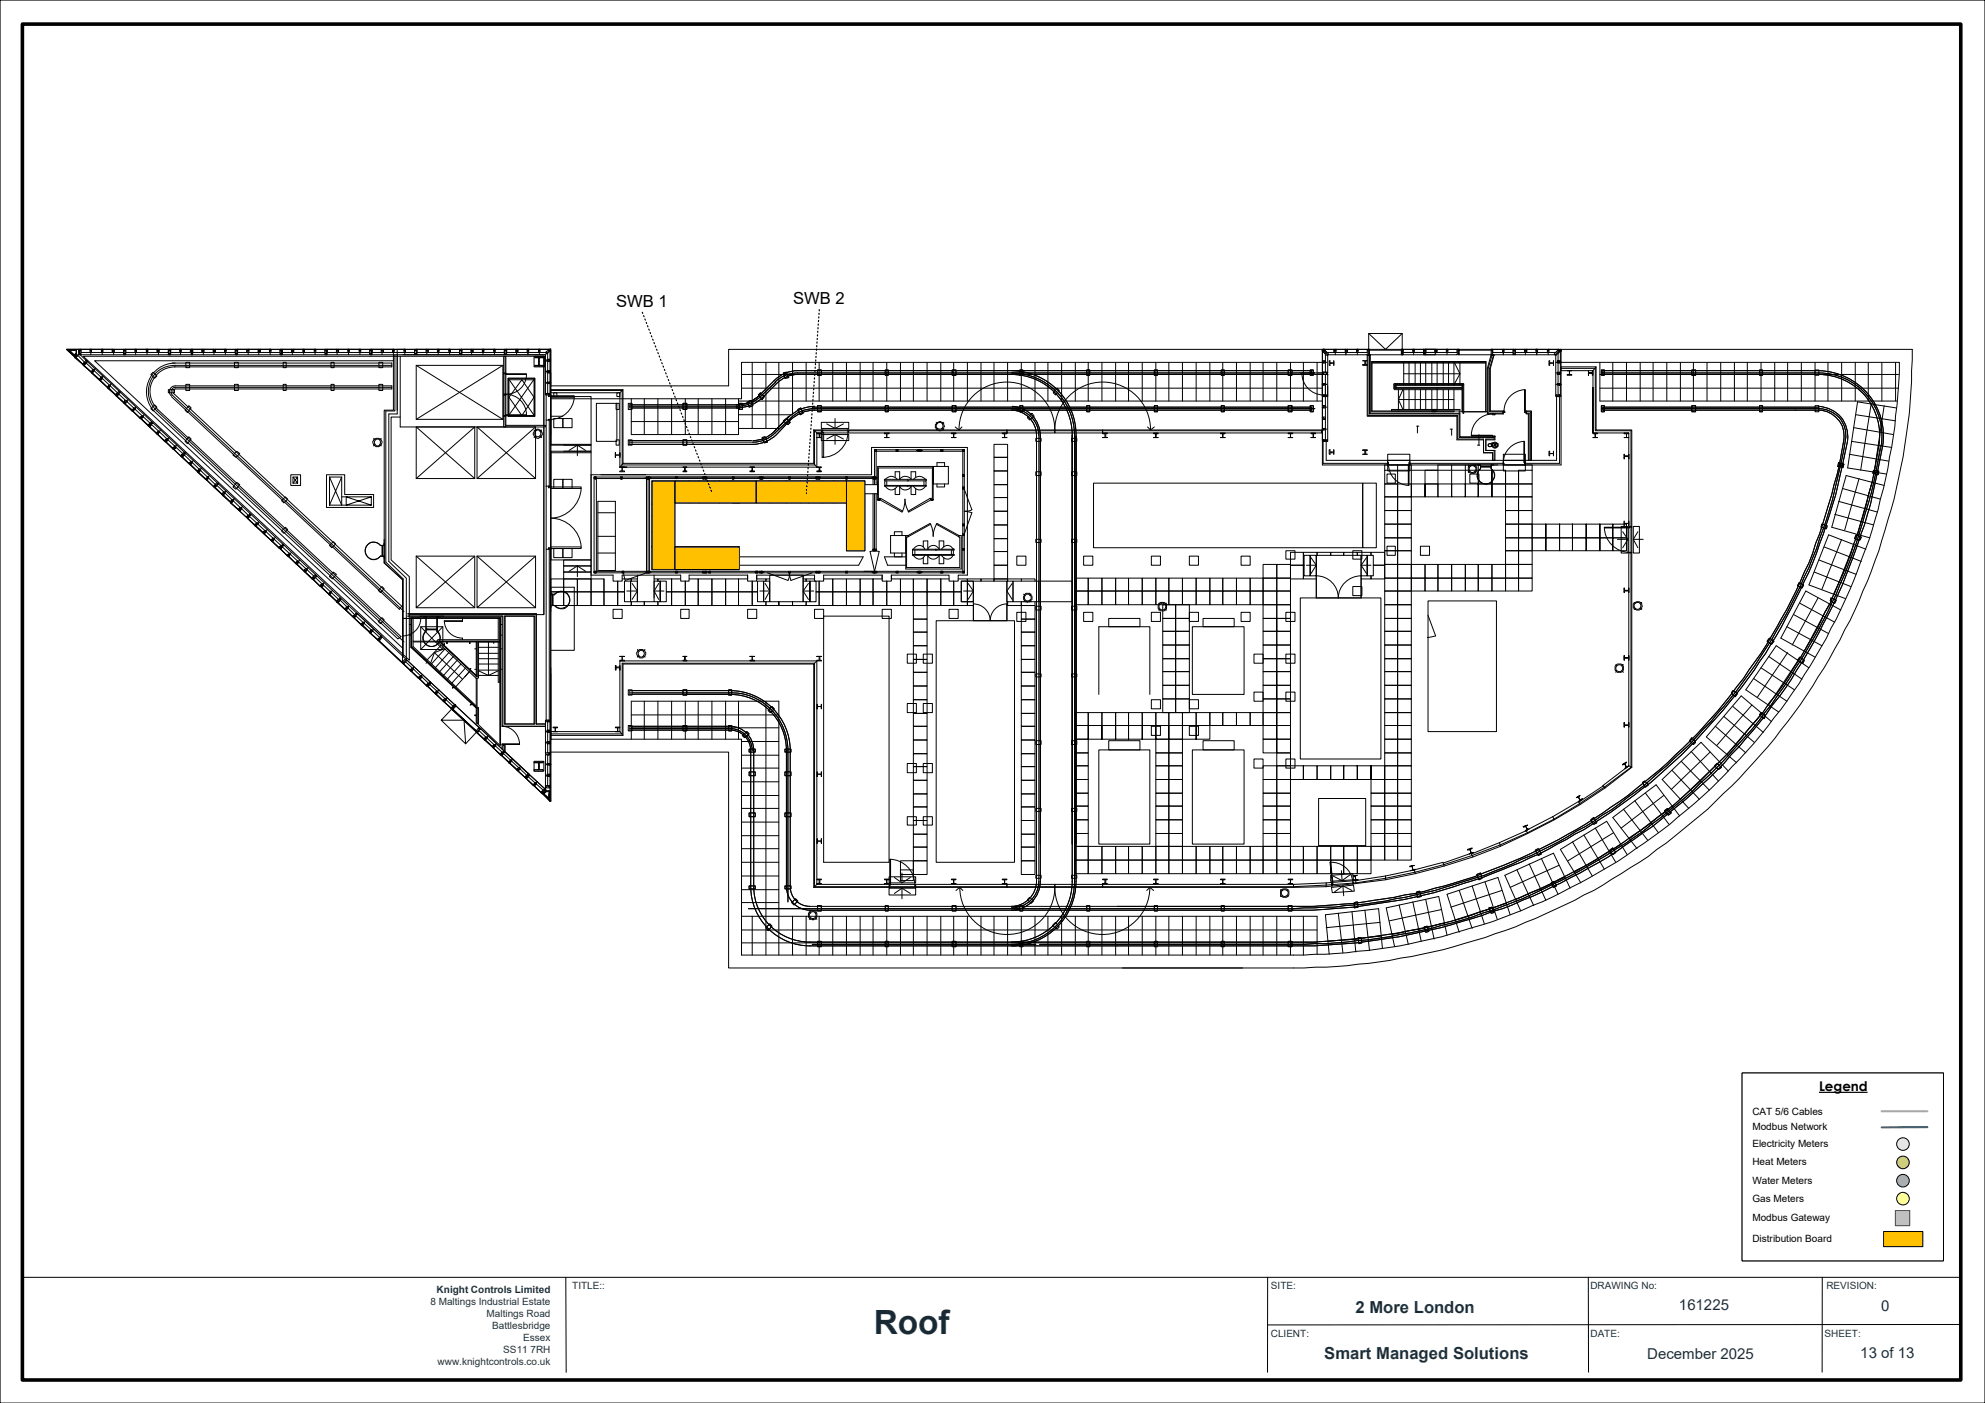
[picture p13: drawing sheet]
<svg xmlns="http://www.w3.org/2000/svg" width="420mm" height="297mm" viewBox="0 0 420 297" stroke-linecap="round" stroke-linejoin="round" font-family="sans-serif">
<defs><g id="words">
<text font-size="7.1" fill="#153446" x="184.9" y="282.3">Roof</text>
<g font-size="3.5">
<text x="130.3" y="65">SWB 1</text>
<text x="167.8" y="64.4">SWB 2</text>
</g>
<g font-size="3.5" fill="#153446">
<text x="286.8" y="277.8">2 More London</text>
<text x="280.2" y="287.6">Smart Managed Solutions</text>
</g>
<g font-size="3.2" fill="#153446">
<text x="355.2" y="277.3">161225</text>
<text x="398.1" y="277.6">0</text>
<text x="348.5" y="287.7">December 2025</text>
<text x="393.6" y="287.4">13 of 13</text>
</g>
<text font-size="2.8" x="384.9" y="231">Legend</text>
<g font-size="2.1">
<text x="370.8" y="235.9">CAT 5/6 Cables</text>
<text x="370.8" y="239.3">Modbus Network</text>
<text x="370.8" y="242.8">Electricity Meters</text>
<text x="370.8" y="246.6">Heat Meters</text>
<text x="370.8" y="250.5">Water Meters</text>
<text x="370.8" y="254.4">Gas Meters</text>
<text x="370.8" y="258.5">Modbus Gateway</text>
<text x="370.8" y="262.9">Distribution Board</text>
</g>
<g font-size="2.1" fill="#153446">
<text x="92.4" y="273.6">Knight Controls Limited</text>
<text x="121.1" y="272.9">TITLE::</text>
<text x="268.9" y="272.9">SITE:</text>
<text x="336.5" y="272.9">DRAWING No:</text>
<text x="386.4" y="272.9">REVISION:</text>
<text x="91.1" y="276.1">8 Maltings Industrial Estate</text>
<text x="103" y="278.7">Maltings Road</text>
<text x="104.1" y="281.2">Battlesbridge</text>
<text x="106.5" y="286.3">SS11 7RH</text>
<text x="110.7" y="283.8">Essex</text>
<text x="268.9" y="282.9">CLIENT:</text>
<text x="336.5" y="283">DATE:</text>
<text x="386.1" y="283">SHEET:</text>
<text x="92.6" y="288.8">www.knightcontrols.co.uk</text>
</g>
</g></defs>
<path d="M0 0h420v297h-420z" fill="none" stroke="#000" stroke-width=".25"/>
<path d="M4.7 5.1h410.2v287h-410.2z" fill="none" stroke="#000" stroke-width=".76"/>
<path d="M4.5 270.4h410.4M119.7 270.4l.1 20.1M268.2 270.4v20.1M336.1 270.4v20M385.6 270.4l-.1 20M415 280.3l-146.8 .1" fill="none" stroke="#000" stroke-width=".21"/>
<path d="M368.6 227.1h42.6v39.8h-42.6z" fill-rule="evenodd" fill="#fff"/>
<path d="M368.6 227.1h42.6v39.8h-42.6z" fill="none" stroke="#000" stroke-width=".21"/>
<path d="M384.9 231.2h10.2" fill="none" stroke="#000" stroke-width=".25"/>
<path d="M398.1 235.2h9.7" fill="none" stroke="#f0f" stroke-width=".44"/>
<path d="M401 256.2h3.1v3.2h-3.1z" fill-rule="evenodd" fill="#cadaa9"/>
<path d="M401 256.2h3.1v3.2h-3.1z" fill="none" stroke="#50632a" stroke-width=".21"/>
<path d="M398.6 260.7h8.2v3.2h-8.2z" fill-rule="evenodd" fill="#ffc000"/>
<path d="M398.6 260.7h8.2v3.2h-8.2z" fill="none" stroke="#000" stroke-width=".21"/>
<path d="M407.8 238.6h-9.7" fill="none" stroke="#0070c0" stroke-width=".44"/>
<circle cx="402.6" cy="242.2" r="1.33" fill="#ebf1df"/>
<circle cx="402.6" cy="242.2" r="1.33" fill="none" stroke="#000" stroke-width=".21"/>
<circle cx="402.6" cy="246" r="1.33" fill="#ff7c80"/>
<circle cx="402.6" cy="246" r="1.33" fill="none" stroke="#000" stroke-width=".21"/>
<circle cx="402.6" cy="249.9" r="1.33" fill="#8db1e2"/>
<circle cx="402.6" cy="249.9" r="1.33" fill="none" stroke="#000" stroke-width=".21"/>
<circle cx="402.6" cy="253.7" r="1.33" fill="#ff9"/>
<circle cx="402.6" cy="253.7" r="1.33" fill="none" stroke="#000" stroke-width=".21"/>
<path d="M368.6 227.1h42.6v39.8h-42.6z" fill-rule="evenodd" fill="#fff"/>
<path d="M368.6 227.1h42.6v39.8h-42.6z" fill="none" stroke="#000" stroke-width=".21"/>
<path d="M384.9 231.2h10.2" fill="none" stroke="#000" stroke-width=".25"/>
<path d="M398.1 235.2h9.7" fill="none" stroke="#f0f" stroke-width=".44"/>
<path d="M401 256.2h3.1v3.2h-3.1z" fill-rule="evenodd" fill="#cadaa9"/>
<path d="M401 256.2h3.1v3.2h-3.1z" fill="none" stroke="#50632a" stroke-width=".21"/>
<path d="M398.6 260.7h8.2v3.2h-8.2z" fill-rule="evenodd" fill="#ffc000"/>
<path d="M398.6 260.7h8.2v3.2h-8.2z" fill="none" stroke="#000" stroke-width=".21"/>
<path d="M407.8 238.6h-9.7" fill="none" stroke="#0070c0" stroke-width=".44"/>
<circle cx="402.6" cy="242.2" r="1.33" fill="#ebf1df"/>
<circle cx="402.6" cy="242.2" r="1.33" fill="none" stroke="#000" stroke-width=".21"/>
<circle cx="402.6" cy="246" r="1.33" fill="#ff7c80"/>
<circle cx="402.6" cy="246" r="1.33" fill="none" stroke="#000" stroke-width=".21"/>
<circle cx="402.6" cy="249.9" r="1.33" fill="#8db1e2"/>
<circle cx="402.6" cy="249.9" r="1.33" fill="none" stroke="#000" stroke-width=".21"/>
<circle cx="402.6" cy="253.7" r="1.33" fill="#ff9"/>
<g fill="none" stroke="#000" stroke-width=".21">
<path d="M14.1 73.9h102.4v95.7l-31.3-29.2M14.1 73.9l71.1 66.5M14.1 73.9l1.7 1.7M14.1 73.9l.4 .2M14.2 73.9l1.6 1.7M14.5 74.1h1.6v.7M14.5 74.1l1.2 1.1 .4-.4M14.7 74.1l1 1 .4-.3M15.8 75.2l.2 .2-.2 .2zM15.8 75.2l.3-.1v-.2l.4 .3-.4 .4zM15.8 75.4v.2M16 75.6h.1l-.1 .1z"/>
<path d="M16 75.6l.1 .1M16 75.6l1.6 1.6M16 75.6l-.2 .1 1.8 1.5M16.1 75.6l.4-.4 1.4 1.5-.3 .1M16.3 75.1l-.3 .3M16.6 73.9h.2v.2h-.2zM16.6 73.9h.2M16.8 74.1h.3v.8h-.1h.1v.2h-.5v-1h.2v1M17 73.9h.1v.2h-.1zM17 74.1h.1v.5h9v-.5h.5v.8h-.1h.1v.2h-.5v-1h.2v1M17 73.9h.1M17.4 77h.4l-.2 .2z"/>
<path d="M17.4 77l.2 .2M17.6 77.2l.2 .1 .1-.1h-.1l.4-.4 6.6 6.3-.3 .4h.2M17.6 77.2h.2v.1M17.6 77.2l1.8 1.6M17.6 77.2v.1l1.8 1.5M18.4 76.5l-.8 .5 .6-.8 .4 .3-.7 .7-.1-.2M19 74.1h.4v.5h-.4zM19 73.9h.2v.2h-.2zM19 73.9h.2M19.2 78.6l.2 .2zM19.2 73.9h.2v.2v-.2zM19.2 78.6l.2 .2"/>
<path d="M19.2 74.1v1M19.4 78.8l.1 .1 .2-.1h-.2M19.4 78.8l.1 .1M19.4 78.8v.1l1.6 1.5M19.4 78.8l1.7 1.6M19.5 78.3h.2v-.2l.2 .4v-.2l.1 .2h-.1l-.2 .3-.3-.2zM20.2 78l-.7 .6M21.5 73.9v.2v-.2h.1zM21.6 73.9h.2v.2h-.2zM21.6 74.1h.2v.5h-.3v-.5h.1v1M21.6 73.9h.2M21.8 79.6l-.7 .8 .4-.7v.4l.1-.2-.1 .3h.1l-.5 .2"/>
<path d="M23.7 74.1h.5v.5h-.5h.2zM23.7 73.9h.2v.2h-.2zM23.7 73.9h.2M24 73.9h2.3zM24 73.9h.2v.2h-.2zM24 73.9h.2M24 74.1v1M26.1 73.9h.2v.2h-.2zM26.1 73.9h.2M26.5 73.9h.1v.2h-.1zM26.5 74.1h.1v.5h9v-.5h.5v.8h-.2h.2v.2h-.5v-1h.2v1M26.5 73.9h.1"/>
<path d="M28.5 74.1h.4v.5h-.4zM28.5 73.9h.2v.2h-.2zM28.5 73.9h.2M28.7 73.9h.2v.2v-.2zM28.7 74.1v1M31 73.9v.2v-.2h.1zM31.1 73.9h.2v.2h-.2zM31.1 74.1h.2v.5h-.3v-.5h.1v1M31.1 73.9h.2M31.9 79.3l.5-.5 .8 .8-.5 .5zM33.2 74.1h.5v.5h-.5h.2zM33.2 73.9h.2v.2h-.2z"/>
<path d="M33.2 73.9h.2M33.5 73.9h2.3zM33.5 73.9h.2v.2h-.2zM33.5 73.9h.2M33.5 74.1v1M35.6 73.9h.2v.2h-.2zM35.6 73.9h.2M35.9 73.9h.2v.2h-.2zM35.9 74.1h.2v.5h4.2v-.5h.1M35.9 73.9h.2M36.4 76.8h46.5v.9h-46M37.1 76.8a6.1 6.1 0 0 0-5.7 3.9 6.1 6.1 0 0 0 1.5 6.6l51.3 47.9 .6-.4-51.4-48.1a5.2 5.2 0 0 1-1.3-5.8 5.2 5.2 0 0 1 5-3.2"/>
<path d="M38 74.1h.3v.5h-.3zM38 73.9h.2v.2h-.2zM38 73.9h.2M38.2 73.9h.1v.2v-.2zM38.2 74.1v1M39.3 76.7h.8v1.1h-.8zM40.4 73.9v.2v-.2h.2zM40.6 73.9h.2v.2h-.2zM40.6 73.9h.2M42.7 74.1h.5v.5h-.5h.2zM42.7 73.9h.2v.2h-.2zM42.7 73.9h.2"/>
<path d="M43 73.9h.2v.2h-.2zM43 73.9h.2M43 74.1v1M45.1 73.9h.2v.2h-.2zM45.1 73.9h.2M45.3 74.1h.3l-.2 .5h.2h-.5v-.5h.2v1M45.4 73.9h.2v.2h-.2zM45.4 73.9h.2M47.5 74.1h.4v.5h-.4zM47.5 73.9v.2v-.2h.2zM47.7 73.9h2.2zM47.7 73.9h.2v.2v-.2z"/>
<path d="M47.7 74.1v1M49.6 76.7h.8v1.1h-.8zM49.8 73.9h.1v.2h-.1zM49.8 73.9h.1M49.9 74.1h-.1v.5h-9v-.5h-.2h.2v1h-.4v-1h.2v1M50.1 73.9h.2v.2h-.2zM50.1 73.9h.2M52.2 74.1h.5v.5h-.5h.1zM52.2 73.9h.1v.2h-.1zM52.2 73.9h.1M52.5 73.9h.2v.2h-.2zM52.5 73.9h.2"/>
<path d="M52.5 74.1v1M54.6 73.9h.2v.2h-.2zM54.6 73.9h.2M54.8 74.1h.3l-.2 .5h.2h-.5v-.5h.2v1M54.9 73.9h.2v.2h-.2zM54.9 73.9h.2M57 74.1h.3v.5h-.3zM57 73.9v.2v-.2h.2zM57.2 73.9h2.2zM57.2 73.9h.1v.2v-.2zM57.2 74.1v1M59.3 73.9h.1v.2h-.1z"/>
<path d="M59.3 73.9h.1M59.4 74.1h-.1v.5h-9v-.5h-.2h.2v1h-.5v-.2h.1h-.1v-.8h.3v1M59.6 73.9h.1v.2h-.1zM59.6 73.9h.1M59.9 76.7h.7v1.1h-.7zM61.7 74.1h.5v.3h-.2v.2h.2h-.5h.1zM61.7 73.9h.1v.2h-.1zM61.7 73.9h.1M61.8 74.1v1M62 73.9h.2v.2h-.2zM62 73.9h.2M64.1 73.9h.2v.2h-.2z"/>
<path d="M64.1 73.9h.2M64.3 74.1h.1v.5h-.3v-.5h.2v1M64.3 73.9h.1v.2v-.2zM66.5 74.1h.3v.5h-.3zM66.5 73.9v.2v-.2h.2zM66.7 73.9h2.2zM66.7 73.9h.1v.2v-.2zM66.7 74.1v1M68.8 73.9h.1v.2h-.1zM68.8 73.9h.1M68.9 74.1h-.1v.5h-9.1v-.5h-.1h.1v1h-.4v-.2h.1h-.1v-.8h.3v1M69.1 73.9h.1v.2h-.1z"/>
<path d="M69.1 73.9h.1M70 76.7h.7v1.1h-.7zM71.2 74.1h.4v.3h-.1v.2h.1h-.4zM71.2 73.9h.1v.2h-.1zM71.2 73.9h.1M71.3 74.1v1M71.5 73.9h.1v.2h-.1zM71.5 73.9h.1M73.6 73.9h.1v.2h-.1zM73.6 73.9h.1M73.7 74.1h.2v.5h-.3v-.5h.1v1M73.7 73.9h.2v.2v-.2z"/>
<path d="M76 74.1h.3v.5h-.3zM76 73.9v.2v-.2h.1zM76.1 73.9h2.3zM76.1 73.9h.2v.2v-.2zM76.1 74.1v1M78.2 73.9h.2v.2h-.2zM78.2 73.9h.2M78.4 74.1h-.2v.5h-9v-.5h-.1h.1v1h-.4v-.2h.1h-.1v-.8h.3v1M78.6 73.9h.1v.2h-.1zM78.6 73.9h.1M80.2 76.7h.8v1.1h-.8zM80.7 74.1h.4v.3h-.1v.2h.1h-.4z"/>
<path d="M80.7 73.9h.1v.2h-.1zM80.7 73.9h.1M80.8 74.1v1M81 73.9h.1v.2h-.1zM81 73.9h.1M82.9 77.3h-45.8a5.5 5.5 0 0 0-5.3 3.5 5.5 5.5 0 0 0 1.4 6.2l52.3 48.9M83.1 73.9h.1v.2h-.1zM83.1 73.9h.1M83.2 76.4h-63.2l65.2 60.8M83.2 74.1h.2v.5h-.3v-.5h.1v12.7h-1.9v32.4M83.2 73.9h.2v.2v-.2zM83.6 75.1v11.9h-2v32l3.7 3.5v16.6"/>
<path d="M84 73.9v13.7h-1.7v31.2l3.7 3.6v17.2l-.7 .6 .2 .2 .3-.3 4.8 4.5-.3 .3 .2 .2-.2-.2 .6-.6 .2 .1 .2 .2-.7 .6-.1-.1 .6-.7M84.7 75.4h30.4v54.7h-28.5M84.7 75.4h-67.1l69 64.3v-9.6M84.7 75.4v15h22.3v-15M85.2 75.1h30.2M85.5 74.1h.3v.5h-.3zM85.5 73.9v.2v-.2h.2zM85.7 73.9h2.2zM85.7 73.9h.1v.2h-.1zM85.7 73.9h.1M85.7 74.1v1M87.7 73.9h.2v.2h-.2z"/>
<path d="M87.7 74.9v.2h-70.7l68.8 64.3M87.7 73.9h.2M87.9 74.1h-.2v.5h-9v-.5h-.1h.1v1h-.5v-.2h.2h-.2v-.8h.4v1M88.1 77.3h18.3v11.5h-18.3zM88.1 73.9h.1v.2h-.1zM88.1 73.9h.1M88.1 77.3l18.3 11.5M88.2 74.9v.2h9v-.2M90.1 74.1h.5v.3h-.1v.2h.1h-.5zM90.1 73.9h.2v.2h-.2zM90.1 73.9h.2M90.3 74.1v1"/>
<path d="M90.5 73.9h.1v.2h-.1zM90.5 73.9h.1M92.6 73.9h.1v.2h-.1zM92.6 73.9h.1M92.7 74.1h.2v.5h-.3v-.5h.1v1M92.7 73.9h.2v.2v-.2zM95 74.1h.3v.5h-.3zM95 73.9v.2v-.2h.1zM95.1 73.9h2.3zM95.1 73.9h.2v.2h-.2zM95.1 73.9h.2M95.1 74.1v1"/>
<path d="M97.2 73.9h.2v.2h-.2zM97.2 73.9h.2M97.4 74.1h-.2v.5h-9v-.5h-.1h.1v1h-.5v-.2h.2h-.2v-.8h.4v1M97.5 73.9h.2v.2h-.2zM97.5 73.9h.2M97.7 74.9v.2h9v-.2M99.6 74.1h.5v.3h-.1v.2h.1h-.5zM99.6 73.9h.2v.2h-.2zM99.6 73.9h.2M99.8 74.1v1M100 73.9h.1v.2h-.1zM100 73.9h.1"/>
<path d="M102.1 73.9h.1v.2h-.1zM102.1 73.9h.1M102.2 74.1h.2v.5h-.3v-.5h.1v1M102.2 73.9h.2v.2v-.2zM104.5 74.1h.3v.5h-.3zM104.5 73.9v.2v-.2h.1zM104.6 73.9h2.3zM104.6 73.9h.2v.2h-.2zM104.6 73.9h.2M104.6 74.1v1M106.4 77.3l-18.3 11.5M106.6 75.4h.3v14.6h8.5v.4h-8.8z"/>
<path d="M106.7 73.9h.2v.2h-.2zM106.7 74.1h.5v1h-.5v-.2h.2h-.2zM106.7 73.9h.2M106.9 74.1h-.2v.5h-9v-.5h-.2h.2v1h-.5v-.2h.2h-.2v-.8h.3v1M107 73.9h.2v.2h-.2zM107 79.1h4.4v.2h-4.4zM107 73.9h.2M107 78.9h-.4v.2h.4M107.2 74.9v.2h8.2M109.1 73.9h.2v.2h-.2zM109.1 74.1h.5v.3h-.2v.2h.2h-.5zM109.1 73.9h.2"/>
<path d="M109.3 74.1v1M109.4 73.9h.2v.2h-.2zM109.4 73.9h.2M111.4 79.3a4.2 4.2 0 0 1-4.4 4.2M111.5 73.9h.2v.2h-.2zM111.5 74.1h.4v.5h-.4zM111.5 73.9h.2M111.7 73.9h.2v.2v-.2zM111.7 74.1v1M113 75.4h2.2v2.3h-2.2zM113.1 75.6h2v.1h-1v1.6h1v.2h-2v-.2h.8v-1.6h-.8zM113.9 74.1h.4v.5h-.4z"/>
<path d="M113.9 73.9v.2v-.2h.2zM114.1 73.9h.2v.2h-.2zM114.1 73.9h.2M114.1 74.1v1M115.1 75.4v54.7M115.4 75.1v8.2h.2M115.4 78.6h.8M115.4 76.4h.8M115.6 74.6h-8.4v-.5h-.2v1M115.7 78.5h.5v.4h-.3v-.1v.1h-.2v-.3h.2h-.2zM115.7 76h.2v.2v-.2h.3v.5h-.5v-.1h.2zM115.9 74.8v8.5h.3v.2h-.8"/>
<path d="M116 74.1l-.6 .5 .3 .2h-.1l.1 .1 .5-.5v-.3M116 74.1h.2M116 73.9v.2M116.2 78.8h.2v.1h-.2zM116.2 78.5h.2v.1h-.2zM116.2 76.4h.2v.1h-.2zM116.2 76h.2v.2h-.2zM116.2 74.1h.3M116.4 73.9l-.2 .2M116.4 78.5v.1M116.4 76v.2M116.4 74.3l-.2 .1"/>
<path d="M116.4 74.1v2.1M116.4 76.4v2.2M116.4 78.8v4.7M116.4 78.6h.1M116.4 76.2h.1M116.5 78.8h-.1v.1M116.5 76.4h-.1v.1M116.5 73.8l-.9 1.1M159.2 76.7v14M162.1 76.7v14M164.8 76.7v14h-8.5M165.7 78.9l.7-.1 .5 1.1-.8 .2z"/>
<path d="M167.7 76.7v11.1h-11.4M170.6 76.7v8.2M173 78.3h.8v1.1h-.8zM173.3 76.7v8.2M176.2 76.7v8.2M179.1 76.7v8.2M182 76.7v8.2M184.7 76.7v8.2M187.3 78.3h.6v1.1h-.6zM187.6 76.7v8.2M190.5 76.7v8.2M193.3 76.7v8.2"/>
<path d="M196.2 76.7v8.2M199.1 76.7v8.2M201.5 78.3h.8v1.1h-.8zM201.8 76.7v8.2M204.7 76.7v8.2M207.6 76.7v8.2M210.3 76.7v8.2M213.2 76.7v8.2M214 79.3a12.8 12.8 0 0 1 12.9 12.8v94.4a12.8 12.8 0 0 1-12.9 12.9M214 78.9a13.3 13.3 0 0 1 13.3 13.2M214.2 78.5a13.7 13.7 0 0 1 13.5 13.8v94.2a13.6 13.6 0 0 1-13.7 13.7M215.8 78.3h.6v1.1h-.6z"/>
<path d="M216.1 76.7v8.2M219 76.7v8.2M221.7 76.7v8.2M224.6 76.7v8.2M227.5 76.7v8.2M229.9 78.3h.7v1.1h-.7zM230.2 76.7v8.2M233.1 76.7v8.2M236 76.7v8.2M238.8 76.7v8.2M241.7 76.7v8.2M244.2 78.3h.7v1.1h-.7z"/>
<path d="M244.6 76.7v8.2M247.3 76.7v8.2M250.2 76.7v8.2M253.1 76.7v8.2M256 76.7v8.2M258.4 78.3h.6v1.1h-.6zM258.7 76.7v8.2M261.6 76.7v8.2M264.5 76.7v8.2M267.2 76.7v8.2M270.1 76.7v8.2M272.6 78.3h.8v1.1h-.8z"/>
<path d="M273 76.7v8.2M275.5 78.9a4.6 4.6 0 0 0 4.3 4.7M275.8 76.7v8.2M277.2 78.3h.7v1.1h-.7zM278.7 76.7v8.2M279.8 74.3l.1 .1zM279.8 76.4h.1v.1h-.1zM279.8 76.7l.1 .1zM279.8 78.8h.1v.1h-.1zM279.8 79.1l.1 .2zM279.8 73.9v.4v-.2h.1v.2v-.2h-.1v.2v-.4h.3h-.2v.2h.2h-.2v-.2h.2zM279.8 73.9h-125.6v7.8h-37.7"/>
<path d="M279.8 76.7h-122.9v7.7h-40.4M279.8 74.4v-.1v2.2v-.1M279.8 76.7v.1M279.8 76.7v2.2M279.8 79.1v6.9v-.1M279.8 78.8v.1M279.8 79.1v.2h-122.9M279.8 79.1v2.3M279.9 78.8h1v.1h-.2l.2 .4h-.2v-.2v.2h-.8zM279.9 76.4h.4v.1h.1v-.1v.4h-.5zM279.9 74.1h.4l.8 .8v.2l-.4 .1-.8-.8zM279.9 78.9v.2z"/>
<path d="M279.9 79.3h.5v4.3h-.5M279.9 76.7h.8M279.9 74.4l.5 .5v3.9h-.5v.1M279.9 74.1l1 1M280.1 73.9h.2v.2h-.2zM280.3 74.1l.4 .5h8.6v-.5h.1M280.3 73.9h-.2h2.3h-.2M280.7 78.9h-111.9a6.8 6.8 0 0 0-4.8 2M280.7 79.3h.2M280.9 79.3v4.3h-.2M280.9 75.1v3.7h-.2M280.9 79.3v.1"/>
<path d="M281.2 76.4h.2v.4h.8v-.4v.9v-.5h-.8v.5h-.2zM282.2 73.9h.2v.2h-.2zM282.2 74.1h.5v.5h-.5h.2zM282.5 73.9h.2v.2h-.2zM282.5 74.1v1M282.7 73.9h-.2h2.3h-.2M284.6 73.9h.2v.2h-.2zM284.6 74.1h.5v.3h-.2v.2h.2h-.5zM284.8 74.1v1M284.9 73.9h.2v.2h-.2zM285.1 73.9h-.2h4.7M287 73.9h.2v.2h-.2z"/>
<path d="M287 74.1h.3v.5h-.3zM287 73.9h.2M287.2 73.9h.1v.2v-.2zM287.2 74.1v1M288.3 76.4h1h-.3v.8h.3v.1h-1v-.1h.5v-.8zM289.3 74.9v.2h-8.4M289.3 75.2h.6M289.4 74.1h.4v1h-.4zM289.4 75.2v12.8h19v4.9h5.5v2.9h1.9v1.6M289.4 73.9v.2v-.2h.2zM289.6 73.9h.2v.2h-.2zM289.6 73.9h7.1z"/>
<path d="M289.6 73.9h.2M289.6 73.9v-3.3h7.1v3.3M289.6 70.6l3.5 3.3 3.6-3.3M289.6 74.1v1M289.8 74.1h6.7zM289.8 75.2v12.4h18.9v5h7.4v.3h-1.7v2.4h1.9v2.1M289.9 75.1v12.4h19v4.9h7.4h-.5v-.1h.5v.8h-1.9M290.2 76.8h24.2M290.2 76.7h24.2M296.5 73.9h.2v.2h-.2zM296.5 73.9v.2zM296.5 74.1h.3v1h-.3z"/>
<path d="M296.5 75.1h-7.2v13h19v5h5.6M296.5 74.1h.2v1v-1h.1v1h-.3zM296.5 73.9h.2M296.7 73.9h.1v.2v-.2zM296.7 73.9h4.6h-.1M296.8 73.9v.2zM296.8 74.1v.5h6.8v-.5h.2v1M296.8 74.9v.2h6.8v-.2M296.8 74.6h4.9M297 76.5v.2M297 76.8v4.4M297 79.1h11.9"/>
<path d="M298.1 76.5v.2M298.1 76.8v4.4M298.9 74.1h.3v.5h-.3zM298.9 73.9v.2v-.2h.2zM299.1 73.9h.1v.2h-.1zM299.1 73.9h.1M299.1 74.1v1M299.4 76.5v.2M299.4 76.8v4.4M300.5 76.5v.2M300.5 76.8v4.4M301.2 73.9h.1v.2h-.1z"/>
<path d="M301.2 74.1h.5v.5h-.5h.1zM301.2 74.1h.3v1v-1h.2v1h-.5v-.2h.1h-.1zM301.5 73.9h.2v.2h-.2zM301.5 74.1h.2v.5h6.6v-.5h.1M301.7 74.9v.2h6.6v-.2M301.7 73.9h-.2h2.3h-.2M301.7 76.5v.2M301.7 76.8v4.4M302.9 76.5v.2M302.9 76.8v4.4M303.6 74.1h.5v.3h-.2v.2h.2h-.5zM303.6 73.9h.2v.2h-.2z"/>
<path d="M303.9 73.9h.2v.2h-.2zM304.1 73.9h-.2h4.7M304.1 76.5v.2M304.1 76.8v4.4M305.4 76.5v.2M305.4 76.8v4.4M306 74.1h.3v.5h-.3zM306 73.9h.2v.2h-.2zM306 73.9h.2M306.2 73.9h.1v.2v-.2zM306.2 74.1v1M306.5 76.5v.2"/>
<path d="M306.5 76.8v4.4M307.6 76.7v-.2l.2 .2M307.6 76.8v4.4M307.8 76.8l1.1 2.3M308.4 74.1h.3v1h-.1v-.2v.2h-.2zM308.4 73.9v.2v-.2h.2zM308.4 73.9v.2zM308.6 73.9h7.1zM308.6 73.9h.1v.2h-.1zM308.6 74.1v.8M308.7 74.1h6.8zM308.7 73.9v.2z"/>
<path d="M308.7 75.1h7.4l-.8 2.9v9h2.8v.6h-3.4v-9.6l.8-2.9M308.9 76.5v.2M308.9 76.8v4.4M308.9 79.1l-1.1 2.1M315.5 74.1h.3v1h-.3zM315.5 73.9h.2v.2h-.2zM315.5 73.9h.2M315.5 75.2h.6M315.7 73.9h.1v.2v-.2zM315.7 75.2l-.8 2.8v9.5h3v-.3h-2.7v-9.2l.8-2.8M315.7 73.9h4.6M315.7 74.1v1"/>
<path d="M315.8 74.1v.5h4.4v-.5M315.8 74.9v.2h4.4v-.2M317.9 73.9v.2zM317.9 74.1h.3v.5h-.3zM318.1 73.9h.1v.2h-.1zM318.1 74.1v1M318.2 73.9h-.1h2.2M320.2 73.9h.1v.2h-.1zM320.2 74.1h.4v1h-.4v-.2h.1h-.1zM320.2 73.9h.1M320.3 74.1h.2zM320.5 73.9h.1v.2h-.1z"/>
<path d="M320.6 73.9h-.1h2.2h-.1M320.6 74.9v.2h8.6M322.6 73.9h.1v.2h-.1zM322.6 74.1h.5v.3h-.2v.2h.2h-.5zM322.7 74.1v1M322.9 73.9h.2v.2h-.2zM323.1 73.9h-.2h4.5M325 74.1h.3v.5h-.3zM325 73.9v.2v-.2h.1zM325.1 73.9h.2v.2v-.2zM325.1 74.1v1M327.4 73.9v.2z"/>
<path d="M327.4 74.1h.3v.5h-.3zM327.6 73.9h.1v.2h-.1zM327.6 74.1v1M327.7 73.9h-.1h2.2h-.1M327.7 76.4h.2v.4h.8v-.4v.9v-.5h-.8v.5h-.2zM328.9 74.9l.8-.8h.3v.3l-.8 .8v-.1h-.3zM329.2 75.1v8.5h.1M329.2 76.7h.8M329.2 78.9h.8M329.5 76.4h.2v.1v-.1h.3v.4h-.5v-.1h.2h-.2zM329.5 78.8h.5v.5h-.3v-.2v.2h-.2v-.2h.2zM329.7 73.9h.1v.2h-.1z"/>
<path d="M329.7 74.1l-.5 .5h-8.6v-.5h-.1v1M330 76.7h.1v.1h-.1zM330 79.1h.1v.2h-.1zM330 78.8h.1v.1h-.1zM330 74.3h.3l-.2 .1h-.1zM330 76.4h.1v.1h-.1zM330 73.9h.3v.4h-.2v-.2v.2h-.1v-.2l.3 .2v-.4h-.3v.2zM330 79.3h-.3v4.3h.3M330 74.4l-.3 .5v3.9M330 74.1l-.8 1M330.1 74.3v2.2h.2v-2.2l-.2 .1M330.1 79.3l.2-.2v4.7l-.3-.2h.1v.2v-2.4"/>
<path d="M330.1 79.1v2.3h.2l-.3 .1h.1v-.1M330.1 78.8v.1M330.1 76.4v.1M330.1 76.7v2.2M330.3 78h7.2v13.2h7.6v71.2a115.5 115.5 0 0 1-71.4 25.3h-101.4v-47.3h-40.7v14.9h-15.1M330.3 73.9h74.3a129.2 129.2 0 0 1-6.4 40.4l-1.5 4.4a129.6 129.6 0 0 1-46.1 61.1 60.5 60.5 0 0 1-7.6 5.1 59.3 59.3 0 0 1-7.9 4.5 128 128 0 0 1-56.8 15.3l-2.4 .2h-121.7v-45.7h-37.7M330.3 76.7h71.6a112.8 112.8 0 0 1-2.1 20.1 93.5 93.5 0 0 1-3.1 13.2 82 82 0 0 1-3.7 10.8 121.7 121.7 0 0 1-8.8 18.1 121.7 121.7 0 0 1-14.6 20.1 118.4 118.4 0 0 1-14.7 14 117.9 117.9 0 0 1-16.6 11.6 128.3 128.3 0 0 1-44.3 15.9l-2.3 .4a133 133 0 0 1-18 1.3h-116.8v-45.7h-40.4M330.3 77.7h7.4l-.7 .8h-6.7M330.3 76.7l-.2 .1M330.3 76.7v2.2h-.2M331.6 78.5h1h-.5v.8h.5v.1h-1v-.1h.5v-.8zM336.1 78.5v.4h.8v-.4h.1v.9h-.1v-.5h-.8v.5z"/>
<path d="M337 78.5v13.1v-9.6M337.7 77.7v13.3h7.6v71.4M338.5 79.3h63.2M338.5 76.7v8.2h62.9M338.8 78.3h.7v1.1h-.7zM338.8 78.9h46a13.4 13.4 0 0 1 13.2 15.5l-1.1 5.6M339.1 79.3v-.8h45.9a13.9 13.9 0 0 1 13.3 15.9 127.2 127.2 0 0 1-15.7 43.6 125.5 125.5 0 0 1-60.5 52.6l-2.1 .9a159.7 159.7 0 0 1-24 6.8 129.1 129.1 0 0 1-22.5 1.9M341.2 76.7v8.2M344.1 76.7v8.2M347 76.7v8.2M349.8 76.7v8.2M352.7 76.7v8.2"/>
<path d="M355.5 76.7v8.2M358 78.3h.8v1.1h-.8zM358.3 76.7v8.2M361.2 76.7v8.2M364.1 76.7v8.2M367 76.7v8.2M369.7 76.7v8.2M372.3 78.3h.6v1.1h-.6zM372.6 76.7v8.2M375.5 76.7v8.2M378.2 76.7v8.2M381.1 76.7v8.2"/>
<path d="M384 78.3h.8v1.1h-.8zM384 76.7v8.2M384.8 79.3a12.8 12.8 0 0 1 12.7 14.9M386.8 76.7v8.2M389.7 76.7v8.2M392.5 76.7v8.2M395.3 76.7v8.2M398.2 76.7v8.2M401.1 76.7v8.2M21 80.4l.1-.2h-.1l.1 .2M21 80.2l.1 .2h-.1M21.1 80.4h.2v.2z"/>
<path d="M21.1 80.4l.2 .2M21.1 80.4v.2l1.7 1.4M21.1 80.4l1.7 1.6M22.8 82.2l.1-.2 1.6 1.6zM22.8 81.8l.3-.3v.2v-.2l.3 .2-.3 .3zM22.8 81.8h.1l-.1 .2zM22.8 81.8v.2M22.9 82.2v-.2l.2 .2M23.1 82v.2h-.2zM23.6 81.2l-.7 .8M24.4 83.6l.3-.1zM24.5 83.5v.1"/>
<path d="M24.7 83.6l.1 .2h-.1zM24.7 83.6v.2zM25.3 83l-.6 .6-.2-.1 .7-.7h.1l.2 .3-.7 .7-.1-.2 .1 .2 .4-.3 6.6 6.1-.4 .3 .4 .3 .4-.6h.2l-.3-.4-.7 .7 .2 .1 .6-.6M26.1 85.2l.2-.1zM26.1 85.1l.2 .1M26.3 85.4l1.6 1.6 .2-.2h-.2M26.3 85.4h.2v-.2l.1 .2zM26.3 85.2l-1.8-1.4 1.8 1.6M26.3 85.4l1.8 1.4M26.3 85.2v.2M26.5 84.7v.2l.1-.2 .3 .2v.2l-.1-.2-.2 .5-.3-.3zM27.1 84.6l-.6 .6"/>
<path d="M27.9 86.7h.2v.1h-.2zM28.1 87h.1M28.1 87l1.7 1.6M28.1 87l1.6 1.6M28.2 86.8v.2h-.1zM28.7 86.2l-.5 .6-.1-.1 .3-.3h-.2l.5 .1-.5 .5v-.2M29.7 88.3l.3-.3 .3 .1-.3 .5zM29.7 88.3h.1l-.1 .1zM29.7 88.4h.1zM29.7 88.6h.1M29.7 88.4v.2M29.8 88.6l.2-.2v.2z"/>
<path d="M29.8 88.6l1.6 1.4v.2zM29.8 88.6h.2M30.5 87.8l-.7 .6M31.3 90l.1-.1 .2 .1zM31.4 90.2h.2l3.2 3.2h.2v-.1h-.2M31.4 90.2l3.6 3.2M31.6 90.2l.2-.2-.2 .4zM31.8 90v.2l.3-.3 6.6 6.1-.4 .3 .4 .3 .6-.6-.3-.3v.1l-.7 .5 .2 .2 .7-.7M31.9 86.5l.8-.8 .5 .5-.8 .8zM33 91.6h.2v.2M33.2 91.5l.3-.3 .3 .3-.3 .3zM33.2 91.6v-.1l-.2 .1 .2 .2"/>
<path d="M33.2 91.8h.2v-.2l.1 .2-.1 .2zM34 91l-.6 .6M35 93.3v-.2l-.2 .2 .2 .1M35 93.4h.1M35 93.4l1.6 1.6M35 93.4l1.7 1.6M35.1 93.3l.2 .1h-.2v.2l-.1-.2zM35.6 82.5h1.3v.6h-1.3zM35.8 92.6l-.7 .7-.1-.2 .3-.3 .3 .3h-.2l-.1 .3-.2-.1M36.3 83.8a1.21 1.21 0 0 1-.4-1.4 1.21 1.21 0 0 1 1.2-.7h45.8v.6l-46 .1a.52 .52 0 0 0-.2 .9l48.3 45-.5 .7-48.2-45.1M36.6 94.7l.5-.3h-.2l.3 .1v.2h-.1l.1 .2-.3 .1zM36.6 94.7l.1 .2h-.1h.1l-.1 .1z"/>
<path d="M36.6 95h.1M36.7 95l1.6 1.6zM36.7 95l.2-.1v.3zM36.7 95l.2 .2M37.4 94.2l-.7 .7M38.3 96.3l.2 .2h-.2v.1zM38.3 96.6h.2M38.3 96.6l1.8 1.6M38.5 96.6h.2l-.2 .2zM38.5 96.6l.2 .2M38.5 96.6l1.6 1.6M38.7 96.6l.3-.3 6.6 6.3-.3 .2 .3 .3 .6-.7-.4-.1-.5 .6 .8-.5"/>
<path d="M39.3 81.4h.8v1.2h-.8zM40 92.4l.4 .5-.8 1-.4-.5zM40 85.9l.4 .5-.8 .9-.4-.5zM40 98.1h.1v-.2l.2 .2h-.2v.1zM40.1 98.2l1.8 1.7M40.1 98.2h.2M40.3 97.8h.1v-.2l.4 .3-.4 .3-.3-.3zM40.3 98.2h.1l-.1 .2zM40.3 98.2v.2M40.3 98.2l1.6 1.7M40.9 97.4l-.6 .7M41.7 99.7l.2-.2v.4z"/>
<path d="M41.7 99.7l.2 .2M41.9 99.9l.2 .1v-.1h.1h-.1M41.9 99.9l.2 .1M41.9 99.9v.1l1.6 1.5h.2M41.9 99.9l1.8 1.6M42.7 99l-.6 .7-.2-.2 .3-.1v-.2l.3 .3h-.1l-.2 .4-.1-.2M49.3 96.3l.8-.8 .6 .5-.8 .8zM49.6 81.4h.8v1.2h-.8zM59.9 81.4h.7v1.2h-.7zM70 81.4h.7v1.2h-.7zM79 93.1a.99 .99 0 0 1 1.4-.2 .99 .99 0 0 1 .3 1.3h-.2a.92 .92 0 0 1-1 .3 .92 .92 0 0 1-.6-.8zM79 92.8l.4 .3"/>
<path d="M79.4 94.1l-.4 .3M79.4 93.1a.66 .66 0 0 1 .9 .1 .66 .66 0 0 1 0 .9 .66 .66 0 0 1-.9 .1 .76 .76 0 0 1 0-1.1zM80.2 81.4h.8v1.2h-.8zM80.3 94.1l.4 .3M80.7 92.8l-.4 .3M82.9 82h-45.8a.99 .99 0 0 0-.7 1.6l49.1 45.8M84.7 88.3h-1.9v30.2l3.8 3.6v8M88.1 90.4l12.3 10.9M100.4 90.4h-12.3v10.9h12.3M100.9 90.4l12.4 10.9M106.9 83.5v.1M107 87.8h4.4v.2h-4.4z"/>
<path d="M107 83.5a4.3 4.3 0 0 1 4.4 4.3M107 88h-.4v.1h.4M107 83.5h-.4v.1h.4M107.5 80.1h5.6v8h-5.6zM107.5 88.1l5.6-8v8h-5.6v-8l5.6 8M107.5 80.1h5.6M107.7 80.4h5.3v7.6h-5.3zM110.4 80.4l2.6 3.7-2.6 3.9-2.7-3.9zM113 91.3a.95 .95 0 0 1 1.4-.2 .95 .95 0 0 1 0 1.4 .95 .95 0 0 1-1.4-.2v-.2a.38 .38 0 0 1 0-.6zM113 91l.3 .3M113.3 90.4h-12.4v10.9h12.4M113.3 92.3l-.3 .3"/>
<path d="M114.3 92.3l.3 .3M114.6 91l-.3 .3M115.4 83.3h.8v.3h-.8zM115.4 81h.8M115.6 83.6v32.7M115.7 80.9h.5v.3h-.5l.2-.2h-.2zM116.2 80.9h.2v.1h-.2zM116.2 83.3h.2v.2h-.2zM116.2 81.2l.2-.2zM116.2 88.9v14M116.4 80.9v.1M116.4 83.3v.2"/>
<path d="M116.4 83.5h.1M116.4 81h.1M116.5 83.8h5v.3h-5zM116.5 83.9h8.6v10.3h-8.6zM116.5 95.5h8.6v23h-8.6zM116.5 83.1h14.7v15.8M116.5 82.5h15.3v15.6h40.4v-7.1M116.5 82.6h15.1v15.8h40.7v-7.2h107.3M116.5 88.8v.1h-.9M116.5 95.8h8.6M116.5 88.1h2.6M116.5 94.1h8.6"/>
<path d="M116.5 83.6h-.5v.3l.5-.1M116.5 88.8h-.5v.1h.5M117.2 83.1h.6v.8h-.6zM117.2 88.6h1.9v1.9h-1.9zM119.1 88.6h1.9v1.9h-1.9zM119.3 94.2h5.8v1.3h-5.8M120.4 95.3l1.8-1.1 1.7 1.1M121.5 84.1a5.1 5.1 0 0 1-5 4.7M122.2 94.2v2.3M126.2 85.4h4.3v8h-4.3zM130.2 95.8v1zM130.2 96.3h1v.5v-1v.5z"/>
<path d="M130.4 93.1h.6v1.1h-.6zM130.4 85.4h.6v1.3h-.6zM130.5 83.1h.7v.8h-.7zM131.2 98.9h.4v.8h-.4v.2h.9v-.2h-.5v-.8M131.2 98.9h.9M131.8 82.5l-.6 .6M131.8 98.1l-.6 .8M132.6 98.9h-1.4h41.6M132.9 93.1h.8v1.1h-.8zM132.9 85.4h.8v1.3h-.8zM133.3 93.6h26zM133.3 86h22.5z"/>
<path d="M133.3 86.4h22.8zM133.6 84.4v7.6h22.7v-7.6M133.6 89.2h22.7M133.6 86.4h23M136.3 84.4v7.6M139.2 84.4v7.6M142.1 84.4v7.6M144.5 98.9h.8h-.3v.8h.3v.2h-.8v-.2h.3v-.8zM144.5 93.1h.8v1.1h-.8zM144.5 85.4h.8v1.3h-.8zM145 84.4v7.6M147.7 84.4v7.6"/>
<path d="M150.6 84.4v7.6M153.5 84.4v7.6M156.3 84.9h123.5M156.4 85.4h.7v1.3h-.7zM156.9 82.2h122.9M158.2 85.1l.6-.4 .5 1.2-.8 .3zM158.7 98.9h.9h-.4v.8h.4v.2h-.9v-.2h.5v-.8zM160.4 83.6l.5-.5 .8 .8-.4 .7zM161.1 84.4l3.2-3.2a6.5 6.5 0 0 1 4.5-1.9h108.7v-.8h-108.7a7.1 7.1 0 0 0-5 2.1l-3 3a7.1 7.1 0 0 1-5 2.1h-22.5v.7M161.3 92.6l.6-.2 .5 1.2-.7 .1zM161.4 84.1a8 8 0 0 1-5.6 2.3M163.8 91.3a6.4 6.4 0 0 1-4.5 2"/>
<path d="M164.1 80.9l-3 2.9a7.3 7.3 0 0 1-5.3 2.2M165.7 89.1l.7-.5 .8 .8-.5 .5zM166.9 88.1l-3.1 3.2M168.8 86.7l.6-.3 .5 1.1-.6 .3zM171.7 86.5h106.5M172 86.2h105.5v.6h-105.2a7.7 7.7 0 0 0-5.1 2.1l-2.9 3.1a7.4 7.4 0 0 1-5 2.1h-26v-.8h25.7M172.2 91h40.8v.6M172.2 91l.6 .6M172.2 98.1l.6 .8M172.3 86a8.2 8.2 0 0 0-5.6 2.4l-2.9 2.9M172.3 86.5a7 7 0 0 0-5.3 2.3l-3 2.8a6.5 6.5 0 0 1-4.7 2M172.8 98.9h1h-.3v.8h.3v.2h-1v-.2h.5v-.8z"/>
<path d="M172.8 91.6h1v.2h-.3v.8h.3h-1h.5v-.8h-.5zM172.8 91.6v7.3M172.8 91.6h40.2M173 85.9h.8v1.3h-.8zM173.8 89.4h5.8v1.3h-5.8zM173.8 92h5.8v1.3h-5.8zM173.8 91h.3l-.1 .5h-.2zM174 91.5h.3v5.3h-.3zM174.9 89.7l1.8 1 1.8-1M174.9 92.9l1.8-.9 1.8 .9M176.7 88.6v2.1M176.7 92v2.1"/>
<path d="M179.3 91h.3v.5h-.2zM179.4 91.5a5.4 5.4 0 0 1-5.4 5.3M185 95.5h19M185.4 95.2v7.4M185.7 98.7h15v3.7h-3.3v-3.7v7.1h-.4h.4h-.4l-4.7 2.6-.6-1.3-.2-1.4-.2 1.4-.5 1.3-4.6-2.6h-.5h.5h-.5zM187.1 91.6v.2h.5v.8h-.5h1h-.5v-.8h.5v-.2M187.3 85.9h.6v1.3h-.6zM189.5 95.2v.3M189.7 95.2v.3M189.9 95.2v.3M190 95.2v.3M193.9 95.3h1.3"/>
<path d="M194.2 95.2v.3M194.5 95.2v.3M194.9 95.2v.3M198.1 89.7l.1-.1a.76 .76 0 0 1 1.3 0 .92 .92 0 0 1-.1 1.3 .92 .92 0 0 1-1.3-.2l-.2-.2v-.6zM198.1 89.4l.3 .3M198.2 98.7v-.8h1.7v.8M198.4 90.7l-.3 .3M199.1 95.2v.3M199.4 95.2v.3M199.4 90.7l.3 .3M199.5 95.2v.3M199.7 89.4l-.3 .3"/>
<path d="M201.3 91.6h1v.2h-.5v.8h.5h-1h.5v-.8h-.5zM201.5 85.9h.8v1.3h-.8zM202.1 90.4l.8 .6 .6-.6M202.9 91a10.1 10.1 0 0 1 10.1-10.1 10.1 10.1 0 0 1 10.2 10.1 10.1 10.1 0 0 1 10.1-10.1 10.1 10.1 0 0 1 10.1 10.1M203.7 95.2v26M210.3 94.1h2.9v2.7h-2.9zM210.3 96.8h2.9v2.9h-2.9zM210.3 99.7h2.9v2.9h-2.9zM212.1 92.6h.9zM212.6 91.8v.8M213 91h10.2v.6h-10.2zM213 91.6v.2h-.4"/>
<path d="M213 91.6h-.9v.2h.5M214 86.8a5.4 5.4 0 0 1 5.3 5.3v94.4a5.4 5.4 0 0 1-5.3 5.4M214 86.5a5.7 5.7 0 0 1 5.8 5.6M214.2 86a6.2 6.2 0 0 1 5.9 6.3v94.2a6.1 6.1 0 0 1-6.1 6.2M215.8 85.9h.6v1.3h-.6zM217.4 88.4l1-.9 .4 .6-.9 .8zM219.2 99.9h1.1v.8h-1.1zM219.2 92.8h1.1v.6h-1.1zM219.8 92.1v94.4zM223.2 91h10.1v.6h-10.1zM223.6 82.2l.5 .4-.8 1-.5-.5zM226.7 99.9h1.1v.8h-1.1z"/>
<path d="M226.7 92.8h1.1v.6h-1.1zM227.3 92.1v94.4zM229.9 85.9h.7v1.3h-.7zM233.3 91h46.3v.6h-46.3zM233.3 91.6h1v.2h-.3v.8h.3h-1h.5v-.8h-.5zM242.8 90.4l.6 .6 .8-.6M244.1 91.6h.9v.2h-.4v.8v-.8h-.5zM244.1 92.6h.9zM244.2 85.9h.7v1.3h-.7zM258.2 91.6h1v.2h-.5v.8h.5h-1h.5v-.8h-.5zM258.4 85.9h.6v1.3h-.6zM272.6 91.6h.9v.2h-.5v.8h.5h-.9h.4v-.8h-.4z"/>
<path d="M272.6 85.9h.8v1.3h-.8zM277.2 85.9h.7v1.3h-.7zM277.4 91.6h.9v.2h-.4v.8h.4h-.9h.5v-.8h-.5zM279.8 88.3l.1 .1zM279.8 88.6h.1v.2h-.1zM279.8 90.7l.1 .1zM279.8 85.9l.1 .1zM279.8 86.2h.1v.2h-.1zM279.8 81.2h.1v.2h-.1zM279.8 83.8h.1v.1h-.1zM279.8 86.4v-.2v2.2v-.1M279.8 88.8v-.2v4.7"/>
<path d="M279.8 93.1h.1l-.1 .2zM279.8 90.7v.1M279.8 90.8v.2h.1h-.1zM279.8 81.4v.1h.1h-.1zM279.8 81.2v.2M279.8 83.6h.1h-.1v.2M279.8 83.6v.2M279.8 83.8v.1M279.9 88.3h.5v.5v-.2h-.1v.2h-.4zM279.9 93.1h1v.2h-.2h.2v.1h-1zM279.9 90.7h.5v.3h-.5zM279.9 85.9h.4v.1l.1-.1v.5h-.5z"/>
<path d="M279.9 81.2h.5v.3h-.5zM279.9 83.8v-.2h1v.2h-.2h.2v.1h-1v-.1h.8M279.9 90.8h.8M279.9 81.4h.8M279.9 93.3h.8M279.9 86.2h.8M279.9 83.9h.5M279.9 93.4v4.7h13.7M280.4 88.8v4.3h-.5M280.4 81.7v6.6M280.7 83.9h.2M280.9 81.7v11.4h-.2"/>
<path d="M281.2 95.2h.2v.5h.8v-.5v.9v-.3h-.8v.3h-.2zM288.3 95.2h1v.1h-.3v.8h.3h-1h.5v-.8h-.5zM290.2 87h18.7v-.3h-14.5v.3M293 99.5h2.7v2.9h-2.7zM293 98.4v1.1M293.6 97.4h4.7v1h-4.7zM293.6 98.4h4.7v1.3h-4.7zM293.6 96.1h4.7v1.3h-4.7zM293.6 98.4v-1h-13v-4h-.8v5h18.8v4M293.6 97.9h.2v.5M293.8 98.2a4.5 4.5 0 0 0 4.2 4.6M295.2 82.2v-.7h14.2v5.7"/>
<path d="M295.4 82h14M295.4 81.5v.7M295.7 98.4v1.1h17.1v-1.1M295.9 84.6l.9 2.1M295.9 84.6h11.7M295.9 82.5v4.2M295.9 87v.2M296.8 82.5l-.9 2.1M297 81.4v.1M297 82.5v4.2M298 98.4h.1v4.4h-.1zM298.1 81.4v.1"/>
<path d="M298.1 82.5v4.2M298.3 97.4h19.8v1h-19.8zM298.3 97.9h-.2v.5M299.4 81.4v.1M299.4 82.5v4.2M299.7 90.2h.5M299.9 90.2v1.4M300.5 81.4v.1M300.5 82.5v4.2M301.5 99.5h2.7v2.9h-2.7zM301.7 81.4v.1M301.7 82.5v4.2"/>
<path d="M302.9 81.4v.1M302.9 82.5v4.2M304.1 81.4v.1M304.1 82.5v4.2M305.4 81.4v.1M305.4 82.5v4.2M306.5 81.4v.1M306.5 82.5v4.2M306.8 90.8h.5M307.1 90.8v1.3M307.1 98.4v4M307.6 87v.2h-17.4v-10.7h24.2v10.7"/>
<path d="M307.6 81.4v.1l.2-.1M307.6 82.5v4.2M308.9 81.4v.1M309.4 81.4l.2 .1v6h.1v-6.3h-14.6l-.2 .2v.8l.2 .3h14.3M309.6 81.4h-14.4l-.1 .1v.7h14.3M309.6 87.2h-.9v.3M309.7 87.2h5M310 98.4v4M310.7 98.7a1.22 1.22 0 0 1 1.8 .2v.8l-.4 .2-.1 .3a.98 .98 0 0 1-1.3-.5zM310.7 98.4l.3 .3M311 99.9l-.3 .1M311.3 92.1h4.5v.2h-4.5z"/>
<path d="M312 99.9l.3 .1M312.3 98.4l-.3 .3M312.6 94.2h.5M312.8 99.5h2.9v2.9h2.8v-2.9h-2.8v2.9h-2.9zM312.9 92v2.2M313.3 98.7v.2zM313.3 98.7h2.2v.2h-2.2zM315.5 98.7v.2zM315.5 98.4v.8a1.8 1.8 0 0 1 .2 2.7 1.8 1.8 0 0 1-2.6 0 1.8 1.8 0 0 1 .2-2.7v-.8h-.5h.5v.3M315.5 93.9h.2M315.5 94.4h.2M315.8 94.4h.7"/>
<path d="M316 98.4h-.5v.3M316.1 95.3v2.1M316.2 94.1l.3 .1-.2 .2zM316.3 87.6v.2a4.1 4.1 0 0 0-4.7 2.7l-.3 1.6M316.5 93.9h-.7v-.2h-.1v.8h.1M316.6 93.9h-.1v.6h.1M316.8 93.9h.1v.6h-.1M316.9 98.4h-12.7v1.1M318.1 97.4h4.6v1h-4.6zM318.1 96.1h4.6v1.3h-4.6zM318.1 98.4h4.6v1.3h-4.6zM318.1 87l.3 .3h-.3z"/>
<path d="M318.5 98.4h11.8v-14.5h-1v13.5h-6.6v1v-.5h-.1v.5M318.5 99.5v2.9h2.8v-2.9h2.9v2.9h-2.9v-2.9M322.4 93.4h.2v4.5h-.2zM322.4 93.4a4.6 4.6 0 0 0-4.3 5h.1v-.3h-19.9M322.6 82.5h.1v4.5h-.1zM322.6 82.5a4.6 4.6 0 0 0-4.4 4.5M322.9 87h1.1v10.4h-.6v-9.8h-.5zM322.9 87.2h1v10.2M322.9 87.3h-.3v-.1l.3-.2v.5h.6v9.9M324.2 98.4v1.1M327.7 95.5h.2v.5h.8v-.5v1v-.5h-.8v.5h-.2zM329.2 83.6h.8v.3h-.8z"/>
<path d="M329.2 81.4h.8M329.2 83.8h.8M329.5 81.2h.5v.3h-.5v-.1h.2h-.2zM330 81.2h.1v.2h-.1zM330 83.9v14.2h-7.3M330.1 81.2v.2M337 92.6h1h-.5v-.8h.5v-.2h-1v.2h.5v.8M337 91.6h7.6v70.5M338.5 82.2h63.2M338.8 85.9h.7v1.3h-.7zM338.8 86.5h46a5.6 5.6 0 0 1 5.7 6.6 116.3 116.3 0 0 1-13.6 38.6 116.9 116.9 0 0 1-27.5 33.1l-1.6 1.5-5.1 3.8-1.8 1.3-1.9 1.2a97.1 97.1 0 0 1-17.1 9.3l-1.9 1a124 124 0 0 1-18.5 6.1l-8.4 1.7-4.3 .7-6.4 .6-8.7 .3h-54.1M343.6 96.1v.4h1v-.4v1v-.5h-1v.5z"/>
<path d="M343.6 91.6h1v.2h-.5v.8h.5h-1h.5v-.8h-.5zM358 85.9h.8v1.3h-.8zM372.3 85.9h.6v1.3h-.6zM384 85.9h.8v1.3h-.8zM384.8 86.2h-45.7v.6h45.7a5.5 5.5 0 0 1 5.3 6.3 84.5 84.5 0 0 1-3.2 13.7l-.6 2.1a108.8 108.8 0 0 1-16.3 32.9 114.6 114.6 0 0 1-44 37.8 127.2 127.2 0 0 1-18.2 7.3l-4.2 1.1a109.9 109.9 0 0 1-19.3 3.4l-2.1 .1a59.6 59.6 0 0 1-8.7 .4M384.8 86a6.3 6.3 0 0 1 6.1 7.1M389 97.9l1.1 .3-.1 .7-1.1-.2zM389 97.9l1 1M390.1 98.2l-1.2 .5M390.9 93.3a121.2 121.2 0 0 1-13 37.4l-1 2a118.6 118.6 0 0 1-59.2 51.4 141.4 141.4 0 0 1-14.3 4.9 146.2 146.2 0 0 1-25.7 3.7h-106.3a5 5 0 0 1-5-5v-28.8a11.9 11.9 0 0 0-11.9-11.9h-21.2v-.8h21.2a12.7 12.7 0 0 1 12.7 12.7v28.8a4.1 4.1 0 0 0 4.2 4.2h102.1M391.3 96.1l8.3 1.5M391.7 93.4l8.6 1.3"/>
<path d="M392.2 90.5l8.4 1.5M392.7 87.8l8.4 1.3M395.9 85.4l-2.2 14.1M396.4 99.5l1.1 .4-.1 .6-1.2-.3zM396.4 99.5l1.1 .2-.1 .8-1.2-.3zM396.6 99.9a117.7 117.7 0 0 1-8.5 25.7l-.9 2.1-1.1 1.9a101.8 101.8 0 0 1-11.7 19.1l-1.3 2-1.5 1.7a126.1 126.1 0 0 1-35.7 30.6 124.7 124.7 0 0 1-18.3 8.5l-4.3 1.5a106.9 106.9 0 0 1-19.7 4.8 115.9 115.9 0 0 1-20.1 1.6h-102.1a11.8 11.8 0 0 1-11.9-11.7v-28.8a5 5 0 0 0-5-5.2h-21.2v.8h21.2a4.3 4.3 0 0 1 4.3 4.4v28.8a12.6 12.6 0 0 0 12.6 12.5M397.5 94.2l-.9 5.7M397.5 94.2l-.9 5.8M397.8 94.4l-.9 5.6M398.7 85.9l-2.1 14M401.2 86.4l-8.2-1.3-2.1 13.9 8.2 1.3M43.5 101.3h.2v.2z"/>
<path d="M43.5 101.3l.2 .2M43.7 101.5l1.6 1.6zM43.7 101.5h.1v.1zM43.7 101.5l.1 .1M43.7 101.5v.1M43.8 101l.2-.2v.2h.1v.3l-.3 .2v-.2h-.1zM44.3 100.7l-.5 .6M45.3 102.9h.1l-.1 .2zM45.3 102.9l.1 .2h-.1M45.4 103.1h.2v.1zM45.4 103.1l.2 .1M45.4 103.1v.1l1.6 1.5"/>
<path d="M45.4 103.1l1.6 1.6M45.6 103.1l.3-.3 6.6 6.2-.3 .3h.1M46.9 104.5h.3l-.2 .2zM47 104.5v.2M47.2 104.2h.2v-.2l.1 .4v-.2l.2 .2-.5 .3-.2-.2zM47.2 104.7h.2v.1h-.2zM47.2 104.7v.1M47.2 104.7l-.2 .1 1.8 1.5M47.2 104.7l1.6 1.6M47.9 103.9l-.7 .8M48.7 106.1h.1v.2zM48.7 106.1l.1 .2"/>
<path d="M48.8 106.3l.2 .2v-.2h.1v.2h-.3zM48.8 106.5l1.8 1.6M48.8 106.5l1.8 1.4M49.6 105.5l-.6 .8-.2-.2 .2-.3v.2l.1-.2 .4 .2-.5 .3M50.1 102.1l.6 .5-.8 1-.6-.5zM50.4 107.7h.2v.2h-.2zM50.4 107.7l.2 .2M50.4 107.9h.2M50.6 108.1l1.6 1.4zM50.6 108.1v-.2l.1 .2M50.6 107.9v.2M50.7 107.4v.2l.2-.2h.2l-.2 .2h.3l-.1 .1v-.1l-.2 .5-.3-.4z"/>
<path d="M50.7 107.9l.2 .2h-.3zM51.4 107.1l-.7 .8M52.2 109.3h.1l-.1 .2zM52.2 109.3l.1 .2h-.1M52.3 109.7l.2-.2v.2zM52.3 109.7v-.2l.2 .2M52.3 109.7l1.6 1.6M52.3 109.7l1.6 1.4v.2M52.5 109.7l.3-.4 6.6 6.2-.3 .3 .2 .1M52.5 109.5v.2M53 108.9l-.7 .6-.1-.2 .6-.4v-.2l.3 .2-.6 .8-.2-.2M53.9 110.9l.4-.1v-.2l.3 .2-.3 .5z"/>
<path d="M53.9 110.9h.2l-.2 .2zM53.9 111.3l3.6 3.2M53.9 111.3h.2M54.1 111.3l.2-.2v.2zM54.1 111.3h.2M54.1 111.3l1.6 1.4M54.8 110.5l-.7 .6M55.6 112.7l.1-.1v.1zM55.6 112.7h.1v.2M55.7 112.9h.2v-.2l.1 .2zM56.5 112.1l-.6 .6-.2-.1 .3-.4 .4 .4h-.2l-.2 .3-.1-.2M57.3 114.3l.2-.1v.1z"/>
<path d="M57.3 114.3h.2v.2M57.5 114.2l.3-.4 .2 .2h-.2l.3 .2h-.1l-.2 .3zM57.5 114.5l1.8 1.6zM57.7 114.3l.1 .2h-.1v.1l-.2-.1h.2zM58.3 113.7l-.6 .6M59.1 115.9h.2v.2M59.3 116.1l.1-.2v.4zM59.3 115.9v-.1h-.2l.2 .3M59.3 116.1h.1M59.3 116.1l1.6 1.6M59.4 116.1l.3-.3 6.6 6.1-.1 .5v-.2l-.2 .2 .2 .1M59.4 115.9v.2"/>
<path d="M59.6 106l.8-.8 .5 .5-.8 .8zM59.6 112.4l.8-.8 .5 .5-.8 .8zM59.9 115.3l-.6 .6 .4-.8 .4 .4h-.2l-.5 .6-.1-.2M60.9 117.4l.3-.2v-.1l.3 .3h-.1l-.2 .3zM60.9 117.4l.1 .1h-.1v.2zM61.2 117.5l-.2 .4zM61.2 117.7h-.2l1.6 1.6M61.5 100.5h2.1v2.3h-2.1zM61.7 116.9l-.7 .6M62 101v1.3M62.5 119.2l.1-.2 .2 .2h-.2v.1zM62.6 119.3h.2"/>
<path d="M62.6 119.3l1.8 1.6M62.8 119.2l.2 .1-.2 .2zM62.8 119.3v.2M62.8 119.3l1.6 1.6M63 101h-1l1 1.3v-1.3l-1 1.3h1M63.5 118.5l-.7 .7-.2-.2 .4-.2v-.1l.3 .3h-.2l-.1 .3-.2-.1M69.1 100.5h3.8v4.2h6.1v2.7h-9.9zM69.7 115.5l.8-.9 .5 .5-.8 .8zM69.7 101v5.9l2.6-5.9h-2.6l2.6 5.9h-2.6M72.3 101v5.9h.9v-1.7h-.9M78.6 105.2h-5.4l5.4 1.7v-1.7l-5.4 1.7h5.4M80.8 115.5h.2v.1h-.2z"/>
<path d="M80.8 117.7h.2zM80.8 115.6h.2v2.1h-.2zM81 115.5h.3v-.5v.5h-.8a1.81 1.81 0 0 0-2.7-.2 1.81 1.81 0 0 0 0 2.6 1.81 1.81 0 0 0 2.7-.2h.8M81 117.7h.3v.5M81.3 119.2l3.9 3.5v17.7M81.3 119.2l3.9 3.5v16.1M81.3 114.2v5M88.1 117.7v10.9l12.3-10.9M88.1 117.7h12.3v10.9h-12.3M88.1 101.3l12.3-10.9v10.9M88.1 117.7l12.3 10.9M100.9 117.7v10.9l12.4-10.9"/>
<path d="M100.9 117.7h12.4v10.9h-12.4M100.9 101.3l12.4-10.9v10.9M100.9 117.7l12.4 10.9M115.6 102.9h.9M116 102.9v.3l.5-.1M116.2 116.3v36.1M116.5 115.8h6.5v.3h-6.5zM116.5 103.1h6.5v.3h-6.5zM116.5 116.1l-.5-.2v.4h.5h-.9v36.1h.9M117.2 116.1h1.9v1.9h-1.9zM117.2 101.5h1.9v1.9h-1.9zM119.1 101.5h1.9v1.9h-1.9z"/>
<path d="M119.1 116.1h1.9v1.9h-1.9zM119.3 118.5h5.8v1.3h-5.8zM119.3 119.8h5.8v1.3h-5.8zM122.2 119.8v2.3M123 103.4a6.7 6.7 0 0 1-6.5 6.3 6.5 6.5 0 0 1 6.5 6.1M125.7 101.3h11.4M125.9 101.5h.1M125.9 101v.3M126 101v.3M126.2 101v20.2M126.5 106.1h3.7v14.7h-3.7zM126.5 117.1h3.7"/>
<path d="M126.5 113.5h3.7M126.5 108.5h3.7M131.3 101.5h.3M131.3 101v.3M131.6 101v.3M136.5 101.1h1.3M136.8 101v20.2l-4.5 1.7-.3-2M136.8 101.5h.6M137.1 101v20.2M137.4 101v20.2M137.6 101v.3M137.9 106.5h45.1"/>
<path d="M137.9 115.8h18.5v4.8M137.9 112.7h4.9M137.9 115.6h4.9M137.9 109.2h4.9M137.9 106.8h4.9M142.8 106.5v9.3M142.9 115.8v4.8zM142.9 101v.3M142.9 101.8v4.7M143.2 101v.3M143.4 101v.3M145.8 101.8v4.7"/>
<path d="M146.4 115.8v4.8M147.9 101.8v4.7M148.5 101.1h1.2M148.7 101.5h.3M148.7 101v.3M148.8 101l-.1 .1M149 101v.3M149.2 101.5h.3M149.2 101v.3M149.3 115.8v4.8M149.5 101v.3M152.2 101.8v4.7"/>
<path d="M152.9 115.8v4.8M155 101.5h.3M155 101v.3M155 101.8v4.7M155.3 101v.3M156.4 117.9h26.2l-.9 1.7h-25.3M160 101.8v4.7M160.4 101.1h1.3M160.8 101.5h.6M160.8 101v.3M161.1 101v.3M161.4 101v.3"/>
<path d="M162.9 101.8v4.7M166.4 101.8v4.7M166.4 102.6h19.3M166.4 104.5h19.3M166.9 101.5h.3M166.9 101v.3M167.2 101v.3M169.3 101.8v.8M169.3 104.5v2M171.1 101.8v.8M171.1 104.5v2M172.5 101.1h1.1"/>
<path d="M172.7 101.5h.3M172.7 101v.3M173 101v.3h-35.7M173.1 101.5h.4M173.1 101v.3h12.3M173.5 101v.3M174 101.8v.8M174 104.5v2M176.4 101.8v.8M176.4 104.5v2M178.9 101.5h.4M178.9 101v.3"/>
<path d="M178.9 101.8v.8M178.9 104.5v2M179.1 101.8v.8M179.1 104.5v12.1h3.9v-12.1M179.1 106.8h3.9M179.1 113.8h3.9M179.1 109.5h3.9M179.3 101v.3M183 102.6v-.8h-45.1v18.8M184.1 116.7l1.1-.1 .8 .1-1 4.2zM184.4 101.1h1.3M184.7 101v1.6"/>
<path d="M184.7 104.5v12.1h.7v-12.1M184.7 116.3h.7M184.7 101.5h.7M185 100.8v.2h.2M185 104.5v12.1M185.4 101h-59.7v20.2h78.3v-26h-19v7.4M187.1 101.5h8.9v.3h-8.9zM187.1 102.8h8.9v.1h-8.9zM187.3 102.9a1.42 1.42 0 0 0 1.3 .8 1.42 1.42 0 0 0 1.3-.8M187.3 101.5a1.61 1.61 0 0 1 2.6 0M187.3 101.8l-.1 .5 .1 .5M187.6 101.8v1"/>
<path d="M189.2 113.4v-.8h1.6v.8M189.2 117.1v.8h1.6v-.8M189.4 103.4v1.3h1v-1.8a1.31 1.31 0 0 0 1.2 .8 1.31 1.31 0 0 0 1.2-.8v1.8h.9v-1.3M189.4 101v-1.1h1v1.6a1.46 1.46 0 0 1 2.4 0v-1.6h.9v1.1M191 108.2l-4.7-2.7-.1 .3v-.3h-.4v-6.5h11.5v6.5h-.3v.3l-.2-.3-4.7 2.7M191.6 117.9h-4.5l.7 1.7h3.8M191.6 113.4v7h11.8M193.1 116.4h8.8M193.1 117.4h8.8M193.3 117.5a1.31 1.31 0 0 0 1.2 .9 1.31 1.31 0 0 0 1.2-.9M193.3 116.3a1.31 1.31 0 0 1 1.2-.9 1.31 1.31 0 0 1 1.2 .9M193.3 102.9a1.44 1.44 0 0 0 1.2 .8 1.44 1.44 0 0 0 1.3-.8"/>
<path d="M193.3 101.5a1.63 1.63 0 0 1 2.5 0M193.6 116.4v1M195.3 118v1.3h1v-1.8a1.31 1.31 0 0 0 1.2 .9 1.31 1.31 0 0 0 1.2-.9v1.8h1v-1.3M195.3 115.8v-1.3h1v1.8a1.31 1.31 0 0 1 1.2-.9 1.31 1.31 0 0 1 1.2 .9v-1.8h1v1.3M195.5 101.8v1M195.8 101.8l.1 .5-.1 .5M197 110.9l-4.7 2.6-.2-.1v.3h-.3v6.4h11.3v-6.4h-.2v-.3l-.2 .1-4.6-2.6M198.2 102.4v.7h1.7v-.7M199.2 117.5a1.31 1.31 0 0 0 1.2 .9 1.31 1.31 0 0 0 1.2-.9M199.2 116.3a1.31 1.31 0 0 1 1.2-.9 1.31 1.31 0 0 1 1.2 .9M201.3 116.4v1M201.6 116.4l.1 .5-.1 .5"/>
<path d="M201.8 116.1v.3M201.8 117.4v.1M201.9 116.3h-8.8v1.2h8.8M203.4 113.4v7zM203.4 113.4h-.5l-4.7-2.6-.5 1.3-.3 1.4-.1-1.4-.5-1.3-4.7 2.6h-3.7v3.7h3.2M203.7 103.6h.3l1.6 4.3-.8 .3h-.8l1.6 .3-1.6 4.5h-.3M203.7 103.2h.3M203.7 103.1h.3M203.7 116.1h.3M203.7 100.5h.3M203.7 111.3h.3M203.7 116.4h.3"/>
<path d="M203.7 113.4h.3M203.7 110.9h.3M203.7 103.4h.3M203.7 100.8h.3M210.3 102.6h2.9v2.7h-2.9zM210.3 105.3h2.9v2.9h-2.9zM210.3 108.2h2.9v2.9h-2.9zM210.3 111.1h2.9v2.9h-2.9zM210.3 114h2.9v2.7h-2.9zM210.3 116.7h2.9v2.9h-2.9zM210.3 119.6h2.9v2.9h-2.9zM215.1 117.7h2v1.9h-2z"/>
<path d="M219.2 114.2h1.1v.6h-1.1zM226.7 114.2h1.1v.6h-1.1zM229.3 117.7h1.9v1.9h-1.9zM231.4 102.3h56.9v13.6h-56.9zM243.6 117.7h1.9v1.9h-1.9zM251.6 117.7h2v1.9h-2zM262.6 117.7h1.9v1.9h-1.9zM267.2 119.5h2.9v2.9h-2.9zM270.1 119.5h2.9v2.9h-2.9zM272.1 116.6h1.9v1.8h-1.9zM273 116.9h2.8v2.7h-2.8zM273 119.6h2.8v2.9h-2.8z"/>
<path d="M275.9 117.5v4.4h1.3v-4.4h10.8v9.1h-9.5v-9.1v4.4h-1.3v-4.4zM276.4 119.6h2.1M277.4 118l1.1 1.6-1.1 1.8M286.2 116.6h2v1.8h-2zM288 117.5v4.4h1.3v-4.4h1.3v4.4h-1.3v-4.4zM288 119.6h2.1M288.3 102.3h2.9v13.6h-2.9zM289.1 118l-1.1 1.6 1.1 1.8M293 102.4h2.7v2.8h-2.7zM293 105.2h2.7v2.9h-2.7zM293 108.1h2.7v2.8h-2.7zM293 119.5h2.7v2.9h-2.7z"/>
<path d="M293 116.6h2.7v2.9h-2.7zM293 110.9h2.7v2.9h-2.7zM293 113.8h2.7v2.8h-2.7zM293.5 100.3h1.7v2h-1.7zM293.5 115.6h1.7v1.9h-1.7zM295.7 102.4h5.8v2.8h2.7v-2.8h-2.7v2.8h-2.9v-2.8v2.8h-2.9zM295.7 116.6h2.9v2.9h-2.9zM295.7 113.8h2.9v2.8h-2.9zM295.7 110.9h2.9v2.9h-2.9zM295.7 108.1h2.9v2.8h-2.9zM295.7 105.2h2.9v2.9h-2.9zM295.7 119.5h2.9v2.9h-2.9z"/>
<path d="M298.6 119.5h2.9v2.9h-2.9zM300.5 115.6h2v1.9h-2zM301.5 119.5h2.7v2.9h-2.7zM304.2 119.5h2.9v2.9h-2.9zM304.2 102.4h17.1v2.8h2.9v-2.8h-2.9v2.8h-2.8v-2.8v2.8h-2.8v-2.8v2.8h-2.9v-2.8v2.8h-2.8v-2.8v2.8h-2.9v-2.8v2.8h-2.9zM307.1 119.5h2.9v2.9h-2.9zM310 119.5h2.8v2.9h-2.8zM311 100.3h1.9v2h-1.9zM312.8 119.5h2.9v2.9h-2.9zM315.7 119.5h2.8v2.9h-2.8zM318.5 105.2v2.9h2.8v-2.9h2.9v2.9h-2.9v-2.9zM318.5 108.1v2.8h2.8v-2.8h2.9v2.8h-2.9v-2.8z"/>
<path d="M318.5 110.9v2.9h2.8v-2.9h2.9v2.9h-2.9v-2.9zM318.5 113.8v2.8h2.8v-2.8h2.9v2.8h-2.9v-2.8zM318.5 116.6v2.9h2.8v-2.9h2.9v2.9h-2.9v-2.9zM318.5 119.5h2.8v2.9h-2.8zM321.3 119.5h2.9v2.9h-2.9zM324.2 113.8h17v2.8h2.9v-2.8h-2.9v2.8h-2.7v-2.8v2.8h-2.9v-2.8v2.8h-2.9v-2.8v2.8h-2.7v-2.8v2.8h-2.9v-2.8v2.8h-2.9zM324.2 110.9h17v2.9h2.9v-2.9h-2.9v2.9h-2.7v-2.9v2.9h-2.9v-2.9v2.9h-2.9v-2.9v2.9h-2.7v-2.9v2.9h-2.9v-2.9v2.9h-2.9zM339.5 111.6h5.3v.1h-5.3zM339.5 111.6a5.4 5.4 0 0 0 5.3 5.3M342.2 114.2h2.3M343 111.4h1.5v5.7h-1.5zM343.3 112.6l1.2 1.6-1.2 1.7"/>
<path d="M343.6 110.3v1zM343.6 110.8h1v.5M344.6 110.3v.5h-1M344.8 111.4h.5v.2h-.5zM344.8 116.9h.5v.2h-.5zM345.6 111.4h1.3v5.7h-1.3zM345.6 114.2h2.1M346.5 112.6l-.9 1.6 .9 1.7M384.8 118.5l7.9 3.1M385.5 110.9l1.1 .4-.2 .6-1.1-.3zM386 115.8l7.8 3M388.2 108.9l8.2 2.2"/>
<path d="M389 106.1l8.2 2.3M389.7 114.2l-4.2 10.6M389.8 103.4l8 2.3M392.2 115.3l-4.1 10.6M392.7 113.2l1.1 .5-.3 .6-1.1-.3zM393.3 101.3l-3 10.9M394.8 116.3l-7.9-3.1-4.2 10.6 7.8 2.9M396.1 102.1l-3.1 10.9M396.9 100a126.2 126.2 0 0 1-10.3 29.8 133.8 133.8 0 0 1-13.2 21 126.4 126.4 0 0 1-10.5 12 124.7 124.7 0 0 1-38.7 26.5 128.5 128.5 0 0 1-41.5 10.3l-6.8 .3h-55.9M398.7 102.8l-8.1-2.1-3 10.9 8 2.2M64.3 120.8l.1 .1M64.4 120.6l.3-.2v-.1l.4 .3h-.2l-.2 .3z"/>
<path d="M64.4 120.9l1.8 1.6h-.2zM64.4 120.8v-.2v.2h-.1l.1 .1M64.4 120.9l.2 .2v-.2h.1h-.1M64.4 120.9l.2 .2M65.2 120.1l-.6 .7M66 122.4l.2 .1M66.2 122.5h.1v.2zM66.2 122.5l.1 .2M66.2 122.5l1.6 1.6h.2l-.2-.1M66.3 122.5h.2l.2-.3 4.9 4.7-.3 .1M66.7 121.6l.3 .3-.2 .2h.2l-.7 .4-.1-.3zM66.8 121.7l-.5 .7"/>
<path d="M67.8 123.8l.2 .2-.2 .1zM67.8 123.8l.3-.1v-.2l.3 .2-.1 .3h.1l-.3 .1zM68 124.1l.1 .2zM68.1 124.3l-.1-.2 1.6 1.7M68.6 123.3l-.6 .7M69.6 125.6h.1l-.1 .2zM69.6 125.6v.2M69.6 125.8h.1M69.6 125.8l1.7 1.6M69.7 125.8h.2l-.2 .1zM69.7 125.8v.1M69.7 125.8l1.6 1.6"/>
<path d="M69.7 125.8l-.1 .1M69.9 125.1l.3 .3-.3 .4-.3-.2zM70.4 125l-.7 .6M70.5 121.1l.7 .5-.8 .9-.7-.4zM71.2 127.2l.1 .2h-.1zM71.3 127.2v.2h-.1zM71.3 127.4v.1l.2-.1 .1 .1-.1-.1v.1h-.2zM71.3 127.4l1.8 1.6h-.2M71.3 127.4l1.6 1.6M71.6 127.4l.4-.4 3 3.1-.3 .3M71.8 126.6l.3 .1v.2h-.1h.1l-.5 .6-.3-.3zM72 126.7l-.5 .7"/>
<path d="M72.9 128.8h.2v.2zM72.9 128.8l.2 .2M72.9 129h.2M73.1 129v.1M73.1 129l.1 .1 .2-.1-.3 .1M73.1 129l.1 .1M73.1 129.1l1.6 1.5M73.1 129l1.6 1.6M73.2 128.5h.2v-.2l.2 .2h-.2l.3 .1h-.1l-.2 .4-.3-.2zM73.7 128.3l-.5 .7M74.7 130.4h.2l-.2 .2zM74.7 130.4l.2 .2h-.2"/>
<path d="M74.7 130.4h.2M74.9 130.7l.1-.1v.1zM74.9 130.7v-.1l.1 .1M74.9 130.7l1.6 1.6M74.9 130.7l1.6 1.5M75 130.6v.1l.3-.3 5 4.5-.3 .3M75.3 129.8v.1v-.1h.2l.2 .3v-.2l-.7 .7h-.1zM75.5 129.9l-.6 .7M75.7 130.1v-.2l5 4.7-.2 .2M76.5 132l.3-.3v.2v-.2l.3 .2v.1v-.1l-.3 .3zM76.5 132h.1l-.1 .2zM76.5 132v.2"/>
<path d="M76.5 132.2v.1M76.5 132.3l1.7 1.5M76.6 132.3l.2-.1v.1zM76.6 132.3v-.1l.2 .1M76.6 132.2l-.1 .1M76.6 132.2l1.6 1.6M77.3 131.5l-.7 .7M78.1 133.8l.3-.2zM78.1 133.6l.1 .2M78.2 133.9l.2-.1 .2 .1zM78.2 133.9l1.8 1.7M78.2 133.9l1.8 1.5"/>
<path d="M78.4 133.3l.5 .2-.3 .4-.4-.3zM79 133.1l-.6 .7M79.9 135.4l.1-.2v.2zM79.9 135.4h.1M80 125l.8-.9 .5 .5-.8 .8zM80 131.5l.8-.8 .5 .5-.8 .8zM80 135.6l5.2 4.8zM80 135.6l.2-.2 .1 .2zM80 135.4v.2M80.2 135.6l5 4.6zM80.7 134.8l-.5 .6 .1 .2 .5-.7v-.1l-.3-.2h.2l-.7 .6 .2 .2M85.2 130.9h20.6v26.9l-4.9-4.7v-3.4"/>
<path d="M86 139.9l.1-.2 4.8 4.6-.1 .1M86.3 130.4h20.1v23.3M86.3 139.9l29.1 27.2M86.3 129.9h27.2v23.3h1.9M86.6 132.2h.3zM86.6 134.4h.3zM87.1 130.9h.3v5.9l13.8 13 .1 3.3h-.4v-3.2l-13.8-12.9zM87.1 130.9v6.1l13.8 12.9M87.4 135.7h5.2M87.4 135.9h5.2M89 132.7h4.7v4.8h-4.7zM89 130.9a3.8 3.8 0 0 1-3.8 3.7"/>
<path d="M89 132.7l4.7 4.8M89.8 139.4l-.1 .2M90.1 133h.2v.3h-.2zM90.1 133v-2.4h-.4h.4v3a1.8 1.8 0 0 0 .5 3.1 1.8 1.8 0 0 0 2.5-2l-.4-.7-.3-.4v-.3M90.1 133.5a1.89 1.89 0 0 0-.3 2.6 1.89 1.89 0 0 0 2.6 .4 1.89 1.89 0 0 0 .4-2.6l-.2-.4M90.3 133.1h2.1v.2h-2.1zM91.9 138.1l6 5.7M91.9 138.1l-.8 2.3M92.4 133v.3zM92.4 130.6h.5h-.3v2.4h-.2zM92.6 135.9l8.2 7.7M92.6 133v.6"/>
<path d="M92.7 135.7h.2M92.9 135.9h12.9h-4.5v7.5l-.5 .2M92.9 135.7l8 7.6v-7.4M92.9 135.7h12.9M93 135.7v.2l7.8 7.2h.1M93.2 135.9l7.6 7.1M93.4 136.5l-3.1 3.2M93.7 132.7l-4.7 4.8M94 136.2l-.2 .3zM94 137.3l-2.1 .8M94.2 137.3l-2.9 3.3M94.5 135.9h.1v.3h-.1z"/>
<path d="M95 138.1l-2.9 3.3M95.1 138h.2M95.9 138.9l-2.9 3.3M96.7 139.7l-2.9 3.3M96.9 139.6h.2M97.9 131.4h-3.9a3.8 3.8 0 0 0 3.9 3.7v.3M97.9 130.9v.6h-3.9M99.3 135.9h.2v.3h-.2zM100.4 137.3h.4zM100.8 135.9v7.4M101.3 137h4.1M101.3 138.3h4.1"/>
<path d="M101.3 139.4h4.1M103.3 135.9v7.1M104.5 135.9v.3zM105.4 130.9v4.5h-12.7l-.3 .3 .2 .2M105.4 135.9v8.5h.4M105.8 135.4l-.4 .3M105.9 132.2h.3zM105.9 134.4h.3zM105.9 137.3h.3zM106.2 130.4v23.3M106.7 130.4h6.4v22.8h-6.4zM116.5 125.3h2.8v2.9h-2.8z"/>
<path d="M116.5 122.5h2.8v2.8h-2.8zM116.5 124.3h5v13.4h-5M116.5 125.4v.4h.3v.1h-.3zM116.5 128.2h.8M116.8 125.9h.2zM116.8 128h.2v.2h-.2zM116.8 125.9h.2v2.1h-.2zM116.8 125.8h.5a1.85 1.85 0 0 1 3.2 .5 1.85 1.85 0 0 1-2 2.5l-.8-.3-.4-.3M116.8 128.2h-.3v.4M117 125.9h.3a1.8 1.8 0 0 1 2.6-.3 1.8 1.8 0 0 1 .3 2.5 1.8 1.8 0 0 1-2.5 .3l-.4-.2M119.3 125.3h2.9v2.9h-2.9zM119.3 122.5h2.9v2.8h-2.9z"/>
<path d="M119.3 121.1h5.8v1.4h-5.8zM120.4 120.9l1.8-1.1 1.7 1.1M122.2 125.3h2.9v2.9h-2.9zM122.2 122.5h2.9v2.8h-2.9zM125.1 125.3h2.7v2.9h-2.7zM125.1 122.5h2.7v2.8h-2.7zM125.7 120.9h47.3v.3M125.9 120.9v.3M126 120.9v.3M127.8 125.3h2.9v2.9h-2.9zM127.8 122.5v2.8h2.9v-2.3v2.3h1.4h-1.4v2.9h2.9v-.8v.8h2.7v-.8v.8h2.9v-.8v.8h2.9v-2.9h-1.1h1.1v-2.8h-2.9v.5v-.5h-.8M129.7 129h1.9v1.9h-1.9z"/>
<path d="M131.2 138.9h.9zM131.2 139.7h.9v.2h-.9zM131.6 122.5h2v.5v-.5h1.3M131.6 120.9v.3M131.6 138.9v.8M132.1 123v4.4h1.3v-4.4h1.5v4.4h-1.5v-4.4zM132.6 125.1h2.3M133.7 123.5l1.2 1.6-1.2 1.8M134.9 137.8a.99 .99 0 0 1 1.3-.1 .99 .99 0 0 1 .3 1.2 .97 .97 0 0 1-1.5 0h-.1l-.2-.4zM134.9 121.7v5.7h3.5M134.9 137.5l.3 .3M135.2 138.8l-.3 .3"/>
<path d="M136.2 138.8l.3 .3M136.5 121.1h1.3M136.5 137.5l-.3 .3M137.6 120.9v.3M137.9 120.6h18.5zM138.4 123v4.4h1.3v-4.4h1.3v4.4h-1.3v-4.4zM138.4 121.7v4.9M138.4 125.1h2.1M139.4 123.5l-1 1.6 1 1.8M142.1 125.3h2.9v2.9h-2.9zM142.9 120.9v.3M143.2 120.9v.3"/>
<path d="M143.4 120.9v.3M144 129h1.8v1.9h-1.8zM144 122.5h-1.9v2.8h2.9v-2.3v2.3h2.7v-2.8h-1.9M144.5 138.9h.8h-.3v.8h.3v.2h-.8v-.2h.3v-.8zM145 125.3h2.7v2.9h-2.7zM147.7 125.3h2.9v2.9h-2.9zM147.7 122.5h2.9v2.8h-2.9zM148.5 121.1h1.2M148.7 120.9v.3M149 120.9v.3M149.2 120.9v.3M149.5 120.9v.3"/>
<path d="M150 120.9v.3M150.3 120.9v.3M150.6 125.3h2.9v2.9h-2.9zM150.6 122.5h2.9v2.8h-2.9zM153.5 125.3h2.8v2.9h-2.8zM153.5 122.5h2.8v2.8h-2.8zM156.3 125.3h2.9v2.9h-2.9zM158.2 129h1.9v1.9h-1.9zM158.2 121.7v.8h-1.9v2.8h2.9v-2.3v2.3h1.1h-1.1v2.9h2.9v-.8v.8h2.7v-.8v.8h2.9v-.8v.8h2.9v-.8v.8h2.7v-2.9h-.6h.6v-2.3v2.3h2.9v-2.8h-1.9M158.2 121.7h-12.4v1.3h-1.8v-1.3h-12.4v1.3h-1.9v-1.3h-4.6v-21.2h59.3v-5.8h20.3v27h-2v1.3h-1.9v-1.3h-12.2M158.2 121.7v1.3h1.9v-1.3M158.7 138.9h.9z"/>
<path d="M158.7 139.7h.9v.2h-.9zM159.2 138.9v.8M159.8 120.9v.3M160 120.9v.3M160.1 121.7v.8h2v.5v-.5h.8M160.1 121.7h12.2v1.3h2v-1.3h12.3M160.3 123v4.4h1.3v-4.4h1.3v4.4h-1.3v-4.4zM160.3 120.9v.3M160.4 121.1h1.3M160.8 125.1h2.1M160.8 120.9v.3M161.1 120.9v.3"/>
<path d="M161.4 120.9v.3M161.9 123.5l1 1.6-1 1.8M162.4 121.2l4.3 1.7 .3-.8v-.9l.3 1.7 4.6-1.7M162.9 121.7h7v5.7h-7zM166.9 120.9v.3M167.2 120.9v.3M169.9 123h1.5v4.4h1.3v-4.4h-1.3v4.4h-1.5zM169.9 122.5h.7v.5v-.5h1.7M169.9 125.1h2.3M169.9 121.7v1.3M171.1 123.5l-1.2 1.6 1.2 1.8M172.3 129h2v1.9h-2z"/>
<path d="M172.5 121.1h1.1M172.7 120.9v.3M172.8 138.9h1h-.3v.8h.3v.2h-1v-.2h.5v-.8zM172.8 139.9l-.6 .7M173.3 125.3h2.9v2.9h-2.9zM173.5 120.9v.3M174.3 130.4h13.8v52.1h-13.8zM176.2 125.3h2.9v2.9h-2.9zM176.2 122.5h2.9v2.8h-2.9zM178.9 120.9v.3M179.1 125.3h2.9v2.9h-2.9zM179.1 122.5h2.9v2.8h-2.9z"/>
<path d="M179.3 120.9v.3M182 125.3h2.7v2.9h-2.7zM182 122.5h2.7v2.8h-2.7zM184.4 121.1h1.3M184.7 125.3h2.9v2.9h-2.9zM184.7 120.9v.3M185 120.9v.3M185.4 120.9v.3M186.6 129h2v1.9h-2zM186.6 121.7v.8h-1.9v2.8h2.9v-2.3v2.3h2.9v-2.8h-1.9v-.8M186.6 121.7v1.3h2v-1.3M187.6 125.3h2.9v2.9h-2.9z"/>
<path d="M189.5 120.9v.3M189.7 120.9v.3M189.9 120.9v.3M190 120.9v.3M190.5 125.3h2.8v2.9h-2.8zM190.5 122.5h2.8v2.8h-2.8zM192 138.5h1.9v1.9h-1.9zM193.3 139.6h2.9v2.7h-2.9zM193.3 136.7h2.9v2.9h-2.9zM193.3 133.8h2.9v2.9h-2.9zM193.3 131h2.9v2.8h-2.9zM193.3 128.2h2.9v2.8h-2.9z"/>
<path d="M193.3 125.3h2.9v2.9h-2.9zM193.3 122.5h2.9v2.8h-2.9zM193.9 121.1h1.3M194.2 120.9v.3M194.5 120.9v.3M194.9 120.9v.3M195.3 138.5h2v1.9h-2zM196.2 125.3h2.9v2.9h-2.9zM196.2 122.5h2.9v2.8h-2.9zM198.1 131.4h16.5v51.1h-16.5zM199.1 125.3h2.7v2.9h-2.7zM199.1 120.9v.3"/>
<path d="M199.4 120.9v.3M199.5 120.9v.3M200.8 129h1.9v1.9h-1.9zM200.8 122.5h-1.7v2.8h2.7v-2.3v2.3h1.6h-1.6v2.9h2.9v-.8v.8h1.3M202.7 122.5h2v.5v-.5h2.9v.5v-.5h2.7v.5v-.5h2.9v.5v-.5h2.9M203.4 123h1.3v4.4h-1.3zM203.4 123h2.6v4.4h-2.6zM203.9 125.1h2.1M204 120.9h-30.9v.3M204.7 123h1.3v4.4h-1.3zM204.8 123.5l1.2 1.6-1.2 1.8M206 123h7v8.4h-7z"/>
<path d="M206 131.4v-3.6a3.6 3.6 0 0 1 3.5 3.6 3.6 3.6 0 0 1 3.5-3.6v3.6M213 123h1.3v4.4h-1.3zM214.2 123.5l-1.2 1.6 1.2 1.8M214.3 123h12.6v4.4h-12.6zM215.1 129.6h2v1.9h-2zM216.1 128.2h2.9v2.8h-2.9zM216.1 131h2.9v2.8h-2.9zM216.1 133.8h2.9v2.9h-2.9zM216.1 136.7h2.9v2.9h-2.9zM216.1 139.6h2.9v2.7h-2.9zM216.1 123v-.5h2.9v.5M216.6 125.8l.3 .3"/>
<path d="M216.7 125.9l.2-.1a.84 .84 0 0 1 1.3 .3l.2 .1a.82 .82 0 0 1-.9 1.2l-.1 .1-.3-.1a1 1 0 0 1-.4-1.5zM216.9 127l-.3 .4M217.9 127l.3 .4M218.2 125.8l-.3 .3M219 127.4v.8h-2.9v-.8v.8h-2.9v-.8v.8h-.2M219.2 128.3h1.1v.8h-1.1zM219.8 123v4.4M226.7 128.3h1.1v.8h-1.1zM227.7 125.1h2.5v2.9h-2.5zM227.7 122.4h2.5v2.7h-2.5zM229.3 129.6h1.9v1.9h-1.9zM230.2 125.1h2.9v2.9h-2.9z"/>
<path d="M230.2 122.4h2.9v2.7h-2.9zM233.1 125.1h2.9v2.9h-2.9zM233.1 122.4h2.9v2.7h-2.9zM234.6 130.9h6.6v1.8h-6.6zM236 125.1h2.8v2.9h-2.8zM236 122.4h2.8v2.7h-2.8zM238.8 125.1h2.9v2.9h-2.9zM238.8 122.4h2.9v2.7h-2.9zM241.7 125.1h2.9v2.9h-2.9zM241.7 122.4h2.9v2.7h-2.9zM243.6 129.6h1.9v1.9h-1.9zM244.6 125.1h2.7v2.9h-2.7z"/>
<path d="M244.6 122.4h2.7v2.7h-2.7zM245.2 127.7a.97 .97 0 0 1 1.3 0 .97 .97 0 0 1 .2 1.3 .97 .97 0 0 1-1.4 .1 .97 .97 0 0 1-.1-1.4zM245.2 127.7l.2 .1M245.4 129l-.2 .1M246 128h2.7v2.9h-2.7zM246 130.9h2.7v2.7h-2.7zM246 133.6h2.7v2.9h-2.7zM246 136.5h2.7v2.9h-2.7zM246 139.4h2.7v2.8h-2.7zM246.5 129l.3 .1M246.8 127.7l-.3 .1M247.3 125.1h2.9v2.9h-2.9z"/>
<path d="M247.3 122.4h2.9v2.7h-2.9zM248.7 128h2.9v2.9h-2.9zM248.7 130.9h2.9v2.7h-2.9zM248.7 133.6h2.9v2.9h-2.9zM248.7 136.5h2.9v2.9h-2.9zM248.7 139.4h2.9v2.8h-2.9zM250.2 125.1h2.9v2.9h-2.9zM250.2 122.4h2.9v2.7h-2.9zM251.6 129.6h2v1.9h-2zM252.3 132.7h10.9v14.3h-10.9zM253.1 125.1h2.9v2.9h-2.9zM253.1 122.4h2.9v2.7h-2.9z"/>
<path d="M254.5 130.9h6.6v1.8h-6.6zM256 125.1h2.7v2.9h-2.7zM256 122.4h2.7v2.7h-2.7zM258.7 125.1h2.9v2.9h-2.9zM258.7 122.4h2.9v2.7h-2.9zM261.6 125.1h2.9v2.9h-2.9zM261.6 122.4h2.9v2.7h-2.9zM262.6 129.6h1.9v1.9h-1.9zM264.5 125.1h2.7v2.9h-2.7zM264.5 122.4h2.7v2.7h-2.7zM265.3 138.5h1.9v1.9h-1.9zM267.2 130.9v2.7h2.9v-2.7h2.9v2.7h-2.9v-2.7z"/>
<path d="M267.2 128h2.9v2.9h-2.9zM267.2 125.1h2.9v2.9h-2.9zM267.2 122.4h2.9v2.7h-2.9zM267.2 139.4h2.9v2.8h-2.9zM267.2 136.5h2.9v2.9h-2.9zM267.2 133.6h2.9v2.9h-2.9zM270.1 139.4h2.9v2.8h-2.9zM270.1 136.5h2.9v2.9h-2.9zM270.1 133.6h2.9v2.9h-2.9zM270.1 122.4h2.9v2.7h-2.9zM270.1 128h2.9v2.9h-2.9zM270.1 125.1h2.9v2.9h-2.9z"/>
<path d="M272.1 138.5h1.9v1.9h-1.9zM272.1 129.6h1.9v1.9h-1.9zM275.1 126.6h17.1v34.1h-17.1zM278.5 122.5h-2.7v-2.9h.1h-.1v-2.7h2.9v.6v-.6h2.9v.6v-.6h2.7v.6v-.6h2.9v.6v-.6h2.9v.6v-.6h2.9v2.7h-2.4h2.4v2.9h-2.9v-.6v.6h-2.1M278.5 126.6v-4.7a4.7 4.7 0 0 1 4.7 4.7 4.8 4.8 0 0 1 4.8-4.7v4.7M286.2 124.1h2v2h-2zM293 125.1h2.7v2.9h-2.7zM293 122.4h2.7v2.7h-2.7zM293 128h2.7v2.9h-2.7zM293 130.9h2.7v2.7h-2.7zM293 133.6h2.7v2.9h-2.7zM293 136.5h2.7v2.9h-2.7z"/>
<path d="M293 139.4h2.7v2.8h-2.7zM295.7 133.6h2.9v2.9h-2.9zM295.7 136.5h2.9v2.9h-2.9zM295.7 139.4h2.9v2.8h-2.9zM295.7 125.1h2.9v2.9h-2.9zM295.7 122.4h2.9v2.7h-2.9zM295.7 128h2.9v2.9h-2.9zM295.7 130.9h2.9v2.7h-2.9zM298.6 122.4h2.9v2.7h-2.9zM301.5 122.4h2.7v2.7h-2.7zM302.1 127.2h14.5v27.7h-14.5zM302.1 130.2l1.7 4.4-1.8 .3"/>
<path d="M304.2 122.4h2.9v2.7h-2.9zM307.1 122.4h2.9v2.7h-2.9zM310 122.4h2.8v2.7h-2.8zM312.8 122.4h2.9v2.7h-2.9zM315.7 122.4h2.8v2.7h-2.8zM318.5 122.4h2.8v2.7h-2.8zM321.3 122.4h2.9v2.7h-2.9zM343.6 124.5v.5h1v-.5v.9v-.3h-1v.3zM343.6 138.8v.9v-.4h1v.4v-.9v.5h-1zM345.6 127.8a1.08 1.08 0 0 1 1.8 0 .9 .9 0 0 1-.7 1.3 .95 .95 0 0 1-1-.3 .95 .95 0 0 1-.1-1zM345.7 127.5l.4 .2M346.1 128.8l-.4 .2"/>
<path d="M347 128.8l.4 .2M347.4 127.5l-.4 .2M374.2 138.9l7.1 4.9M374.4 135.1l.9 .6-.5 .7-.9-.7zM378.1 132.7l7.4 4M378.2 138.1l-6.4 9.5M379.5 130.1l7.4 4M380.5 139.7l-6.3 9.5M380.6 123.3l1 .5-.3 .7-1-.5zM380.8 139.1l1 .6-.4 .7-1.1-.7zM380.8 127.7l7.4 4M383.9 121.1l7.7 3"/>
<path d="M384.7 126.6l-5.5 9.9M387.1 127.8l-5.3 10M387.4 126.6l1.1 .4-.3 .7-1-.5zM389.5 129.1l-7.4-4-5.3 10 7.2 4M85.2 140.1l.1 .1-.1 .2zM85.2 140.1l.6-.7 .3 .3-.6 .7zM85.2 140.4h.3M85.2 140.4l1.7 1.6M85.3 140.2l.2 .2h-.2zM85.3 140.4l3.2 3.2h.2M86.8 141.8l.1 .2M86.9 141.7l.4-.3 .3 .3h-.2l-.1 .3z"/>
<path d="M86.9 142h.2v-.2l.2 .2-.2 .2zM86.9 141.8v-.1l-.1 .1 .1 .2M86.9 142l1.8 1.6M87.6 141.2l-.5 .6M88.5 143.4l.2 .2M88.7 143.3l.3-.3 .3 .3-.3 .3zM88.7 143.6l.2-.2 .1 .2h-.1v.2zM88.7 143.6l.2 .2M88.7 143.4v-.1h-.2l.2 .3M88.7 143.6l1.6 1.6M89.3 142.8l-.4 .6M90.1 140.4l.2-.2z"/>
<path d="M90.3 144.9l.2 .3h-.2zM90.5 145.2h.1v.2zM90.6 145.2l.3-.3 4.9 4.5-.2 .5M90.6 145.4l-.1-.2 1.6 1.6M90.9 140.7h.2zM91.1 144.7l.2-.1 4.8 4.5v.1M92.1 146.5l.3-.3 .3 .3h-.1l-.2 .3zM92.1 146.5l.1 .2-.1 .1zM92.1 146.8h.1M92.1 146.8l1.7 1.6M92.2 146.8h.2l-.2 .2zM92.2 146.8l.2 .2"/>
<path d="M92.2 146.8l1.6 1.6M92.7 142.3h.2M92.9 146l-.7 .7M93.7 148.3l.1 .1M93.8 148.1l.4-.3 .3 .3h-.2l-.1 .3zM93.8 148.1l.2 .2-.2 .1-.1-.1h.1zM93.8 148.4l.2 .2 .2-.2h-.2M93.8 148.4h.2v.2M93.8 148.4l1.8 1.6M94.6 147.6l-.6 .7M95.3 144.7h.2M95.5 149.9h.1v.1z"/>
<path d="M95.5 149.9l.1 .1M95.6 150l-2.2 2.4h4.8l.3 5-5.1-5M95.6 150l.2 .2v-.2h.1h-.1l5 4.7zM95.6 150l5.2 4.9-5.2-4.7M95.8 145.5l.1-.1-.1 .3zM96.3 149.2l-.5 .7 .1 .1 .5-.5h-.1l.1-.1v-.2l-.1 .2v-.3l-.7 .8h.2M97.5 140.6l-2.9 3.2M98.4 143.3l.9-1.1-2.9 3.2M98.5 141.4l-2.9 3.2M99.3 141.7l.3-.2zM99.5 149.2l.3-.3v.2zM99.5 142h.1"/>
<path d="M100.4 151.3h.4v.2h-.4zM100.4 141.7h.4zM100.6 154.9l.2-.2v.2zM100.8 154.7h.1l-.1 .2zM100.8 155l.3-.1v.1l-.2-.1v.1M100.8 143.6v5.8M100.8 149.7v3.4M100.8 149.9l-13.9-12.9v-6.3h19v27.1M100.8 155l-2.3 2.4M100.8 155h.1M100.8 155l1.7 1.6M100.9 154.9l.2 .1 .3-.3 4.8 4.5-.3 .3h.2"/>
<path d="M100.9 143.6v5.8M100.9 154.9v.1M100.9 155l1.6 1.5M101.3 154.1v.1l.1-.1 .3 .1-.8 .7-.1-.2zM101.3 142l2 1M101.3 143h4.1M101.3 141.8h4.1M101.3 140.6h4.1M101.6 154.4l.1-.2 4.9 4.7-.2 .1M101.6 154.2l-.7 .7M102.4 156.5l.1-.2v.2zM102.4 156.3l.1 .2"/>
<path d="M102.5 156.5l.2 .1v-.1h.2l-.2 .1h-.2zM102.5 156.6l1.8 1.5M102.5 156.5v.1M102.5 156.5l1.8 1.6M102.7 156v.1l.3-.1 .2 .3-.2-.2-.1 .4h-.2l-.2-.2zM103.2 155.8l-.5 .7M104.1 157.9l.2 .2zM104.1 157.9l.2 .2M104.3 158.2l.2-.1v.1zM104.3 158.2h.2M104.3 158.2l1.6 1.5v.2zM104.5 157.6v.2l.1-.2h-.1h.3l-.2 .2h.4l-.2 .1v-.1l-.3 .4-.2-.3z"/>
<path d="M105 157.4l-.5 .7M105.4 142l-2.1 1M105.9 141.7h.3zM105.9 159.5h.2l-.2 .2zM105.9 159.7h.2zM106.1 159.9h.1M106.1 159.9l1.6 1.4v.2M106.1 159.9l1.6 1.6M106.2 157.4h3.7v.2h-3.7zM106.2 159.7v.2h-.1zM106.2 153.7a3.8 3.8 0 0 1 3.7 3.9M106.2 158.6v-1h.7v1.4"/>
<path d="M106.2 159.7v.2l.4-.4 4.8 4.5-.2 .5v-.1l-.2 .1 .2 .2M106.2 153.7h9.2M106.4 158.6v-.8h.3v1.1M106.7 159.2h.2l4.8 4.5v.2v-.2l-4.8-4.5zM106.7 159l-.6 .7 .1 .2 .5-.7h.2l-.3-.3v.1l-.7 .5 .2 .2M106.9 153.2v-22.8h6.1v22.8M115.4 159.4h.8v.3h-.8zM115.4 152.4h.8v.4h-.8zM115.4 157.1h.8M115.4 154.9h.8M115.6 152.8h-.2v6.6h.2M115.6 159.9h-.2v7.2"/>
<path d="M115.7 157h.5v.4h-.3v-.1v.1h-.2zM115.7 154.5h.2v.2v-.2h.3v.5h-.5zM116.2 159.7h.2zM116.2 159.4h.2v.1h-.2zM116.2 152.8l.2-.2zM116.2 157h.2v.1h-.2zM116.2 157.3h.2v.1h-.2zM116.2 154.5h.2v.2h-.2zM116.2 154.9h.2v.1h-.2zM116.2 152.8h-.3v6.6h.3v.1M116.2 159.7v.2h-.3v6.4h.3v.1h-.8M116.4 155v-.1h14.8v-15h41.6v47.3"/>
<path d="M116.4 159.4v.1M116.4 157v.1M116.4 157.3v.1M116.4 154.5v.2h.1M116.4 157.3v2.2M116.4 159.5h.1M116.4 157.1h.1M116.4 157.3h.1M116.5 155.7h15.3v-15.1h40.4v47.2M116.5 152.6h-.1v4.5M116.5 159.7h-.1v4.3M117 154.9h1z"/>
<path d="M117 153.9h1v.2h-1zM117.5 154.1v.8M130.2 153.9h1v.2h-1zM130.2 141.2h1v-.3v.9v-.4h-1M130.4 141.2v-.3h-.2v.9h.2v-.4M130.7 154.9h.5M130.7 154.9h-.5h1M130.7 154.1v.8M131.2 154.9l.6 .8M132.9 153.6h.8v1.1h-.8zM132.9 146h.8v1.1h-.8zM133.3 154.2h21.2a4.7 4.7 0 0 1 4.7 4.7"/>
<path d="M133.3 146.7h21a12.1 12.1 0 0 1 12.4 12.2v32M133.6 156.5v-8.1h31.2v53.8M133.6 151.3h31.2M133.6 154.1h31.2M136.3 148.4v8.1M139.2 148.4v8.1M142.1 148.4v8.1M144.5 146h.8v1.1h-.8zM144.5 153.6h.8v1.1h-.8zM145 148.4v8.1M147.7 148.4v8.1M150.6 148.4v8.1"/>
<path d="M153.5 148.4v8.1M154.2 153.6h.6v1.1h-.6zM154.2 146h.6v1.1h-.6zM156.3 148.4v8.1M156.9 159.9h7.9M156.9 157h7.9M157.1 155.7l.9-.8 .5 .4-1 .8zM158.5 158.6h1.3v.6h-1.3zM162.1 148.4v53.8M162.5 150.3l.8-.8 .5 .5-.8 .8zM166.1 158.6h1.2v.6h-1.2zM172.8 149.1h.2v.9h-.2z"/>
<path d="M173 149.5h.8M173.8 149.1v.9zM192 148.9h1.9v1.9h-1.9zM193.3 159.5h2.9v2.8h-2.9zM193.3 156.6h2.9v2.9h-2.9zM193.3 153.7h2.9v2.9h-2.9zM193.3 151h2.9v2.7h-2.9zM193.3 148.1h2.9v2.9h-2.9zM193.3 145.2h2.9v2.9h-2.9zM193.3 142.3h2.9v2.9h-2.9zM195.3 148.9h2v1.9h-2zM216.1 142.3h2.9v2.9h-2.9z"/>
<path d="M216.1 145.2h2.9v2.9h-2.9zM216.1 148.1h2.9v2.9h-2.9zM216.1 159.5h2.9v2.8h-2.9zM216.1 156.6h2.9v2.9h-2.9zM216.1 153.7h2.9v2.9h-2.9zM216.1 151h2.9v2.7h-2.9zM219.2 156.8h1.1v.8h-1.1zM219.2 142.6h1.1v.7h-1.1zM226.7 156.8h1.1v.8h-1.1zM226.7 142.6h1.1v.7h-1.1zM227.5 156.5h2.7v2.9h-2.7zM227.5 159.4h2.7v2.7h-2.7z"/>
<path d="M227.5 153.6h25.6v2.9h2.9v-2.9h-2.9v2.9h-2.9v-2.9v2.9h-2.9v-2.9v2.9h-2.7v-2.9v2.9h-2.9v-2.9v2.9h-2.9v-2.9v2.9h-2.8v-2.9v2.9h-2.9v-2.9v2.9h-2.9v-2.9v2.9h-2.7zM227.5 150.8h2.7v2.8h-2.7zM230.2 150.8h2.9v2.8h-2.9zM232.5 158.7h10.8v20h-10.8zM232.5 147v-14.3h10.8v14.3M233.1 150.8h2.9v2.8h-2.9zM234.6 156.8h6.6v1.9h-6.6zM236 150.8h2.8v2.8h-2.8zM238.8 150.8h2.9v2.8h-2.9zM241.7 150.8h2.9v2.8h-2.9zM243.6 153.7h1.9v2h-1.9zM243.6 148.1h1.9v1.9h-1.9z"/>
<path d="M244.6 156.5h2.7v2.9h-2.7zM244.6 159.4h2.7v2.7h-2.7zM244.6 150.8h2.7v2.8h-2.7zM246 142.2h2.7v2.9h-2.7zM246 145.1h2.7v2.8h-2.7zM246 147.9h2.7v2.9h-2.7zM247.3 156.5h2.9v2.9h-2.9zM247.3 159.4h2.9v2.7h-2.9zM247.3 150.8h2.9v2.8h-2.9zM248.7 142.2h2.9v2.9h-2.9zM248.7 145.1h2.9v2.8h-2.9zM248.7 147.9h2.9v2.9h-2.9z"/>
<path d="M250.2 150.8h2.9v2.8h-2.9zM251.6 153.7h2v2h-2zM251.6 148.1h2v1.9h-2zM252.3 158.7h10.9v20h-10.9zM253.1 150.8h2.9v2.8h-2.9zM254.5 156.8h6.6v1.9h-6.6zM256 150.8h2.7v2.8h-2.7zM258.7 150.8h2.9v2.8h-2.9zM261.6 150.8h2.9v2.8h-2.9zM264.5 150.8h2.7v2.8h-2.7zM265.3 146.5h1.9v1.9h-1.9zM267.2 156.5v2.9h2.9v-2.9h2.9v2.9h-2.9v-2.9z"/>
<path d="M267.2 153.6v2.9h2.9v-2.9h2.9v2.9h-2.9v-2.9zM267.2 150.8v2.8h2.9v-2.8h2.9v2.8h-2.9v-2.8zM267.2 147.9v2.9h2.9v-2.9h2.9v2.9h-2.9v-2.9zM267.2 145.1v2.8h2.9v-2.8h2.9v2.8h-2.9v-2.8zM267.2 142.2v2.9h2.9v-2.9h2.9v2.9h-2.9v-2.9zM270.1 159.4h2.9v2.7h-2.9zM272.1 146.5h1.9v1.9h-1.9zM293 142.2h2.7v2.9h-2.7zM293 145.1h2.7v2.8h-2.7zM293 147.9h2.7v2.9h-2.7zM293 150.8h2.7v2.8h-2.7zM293 153.6h2.7v2.9h-2.7z"/>
<path d="M293 156.5h2.7v2.9h-2.7zM293 159.4h2.7v2.7h-2.7zM295.7 142.2h2.9v2.9h-2.9zM295.7 145.1h2.9v2.8h-2.9zM295.7 147.9h2.9v2.9h-2.9zM295.7 150.8h2.9v2.8h-2.9zM295.7 153.6h2.9v2.9h-2.9zM295.7 156.5h2.9v2.9h-2.9zM295.7 159.4h2.9v2.7h-2.9zM341.9 140.9a.91 .91 0 0 1 1.1-.3 .91 .91 0 0 1 .5 1.1v.1a.98 .98 0 0 1-1 .5 .98 .98 0 0 1-.8-.6v-.7zM341.9 140.7l.1 .2M342 142l-.1 .3"/>
<path d="M343.2 142l.3 .3M343.5 140.7l-.3 .2M343.6 152.9v.5h1v-.5v1v-.3h-1v.3zM357.8 159l5.8 6.3M358 156.1l.8 1-.5 .5-.8-.8zM361.8 159.2l-8.2 7.9M362.9 153.7l6.5 5.7M364.7 151.6l6.5 5.5M366.7 146.2l.9 .6-.5 .7-.8-.8zM366.7 149.5l6.4 5.5M370.7 149.2l-7.4 8.6M371 143.6l7.1 4.8"/>
<path d="M372.6 150.8l1 .7-.4 .6-.9-.8zM372.6 141.4l7.1 4.6M372.8 151l-7.4 8.7M374.8 152.8l-6.4-5.5-7.4 8.7 6.5 5.5M382.7 141.4l-6.9-4.7-6.4 9.3 6.9 4.7M107.7 161.1h.1l-.1 .2zM107.7 161.5h.1M107.7 161.5l1.7 1.6M107.8 161.5l.2-.2v.2zM107.8 161.5h.2M107.8 161.5l1.6 1.4M108 160.8l.3 .2-.3 .5-.3-.4 .3-.1z"/>
<path d="M108.5 160.7l-.7 .6M109.3 162.9l.1-.1zM109.3 162.9h.1M109.4 162.8l.4-.4 .3 .4h-.2l-.1 .3zM109.4 163.1h.2v-.2l.2 .2zM109.4 163.1l3.6 3.2M109.4 162.9v.2M110.1 162.3l-.5 .6M111 164.5h.2v.2M111.2 164.7l.2-.2 .1 .2-.1 .1zM111.2 164.7h.2M111.2 164.7l1.6 1.6h.2"/>
<path d="M111.9 163.9l-.5 .6 .1 .2 .5-.5-.1-.5h-.2h.2l-.7 .7 .3 .3 .2-.3 3.2 2.8-.3 .4 .2 .1-.2-.1 .6-.5v-.2l.4 .3h-.2l-.5 .7-.1-.2 .6-.6M112 164.2v-.2l3.4 3.1M112.8 166h.2v.1h-.2h.2v.2zM113 161.1h2.1v2.1h-2.1zM113 161.3h1.9v.2h-.8v1.4h.8v.3h-1.9v-.3h.9v-1.4h-.9zM113 166.3h.1M113 166.3l1.6 1.6M113.1 165.6l.4 .2-.4 .5-.1-.3 .3-.4zM113.1 166.1v.3l-.1-.1zM113.6 165.5l-.6 .6M114.6 167.6l.2 .1h-.2v.2zM114.8 167.9l.1-.2-.1 .3z"/>
<path d="M114.8 167.9l.1 .1M114.8 167.9l1.6 1.7-.2-.4M114.9 168l1.3 1.2M115.1 168l1.4 1.5M115.1 168l1.1 1M115.4 166.3h.8v.5h-.6v-.2h-.2v.2zM115.4 164.2h.8M115.4 161.8h.8M115.6 167.4l-.7 .6M115.6 167.4l-.5 .6M115.6 167.4h.6M115.7 163.9l.2 .1v-.1h.3v.5h-.5z"/>
<path d="M115.7 161.6h.5v.3h-.5zM116.2 166.3l.2 .1zM116.2 166.6h.2v.2h-.2zM116.2 163.9l.2 .1zM116.2 164.2h.2v.2h-.2zM116.2 161.8h.2v.1h-.2zM116.2 167.4v1.8v-1.2M116.2 161.6h.2v.2v-.2zM116.2 167.4v1.8M116.2 167.6h-.6l-.5 .4M116.4 166.3v.1M116.4 166.6v.2"/>
<path d="M116.4 163.9v.1M116.4 164.2v.2M116.4 161.8v.1M116.4 166.6h.1M116.4 164.2v2.2M116.4 166.6v2.9l-1.6-1.6M116.4 166.4h.1M116.4 164.2h.1M116.4 161.8h.1M116.4 164h.1M156.9 179.6h7.9M156.9 176.9h7.9"/>
<path d="M156.9 174h7.9M156.9 171.1h7.9M156.9 168.4h7.9M156.9 165.5h7.9M156.9 162.6h7.9M158.5 163.4h1.3v.8h-1.3zM158.5 172.1h1.3v.8h-1.3zM166.1 163.4h1.2v.8h-1.2zM166.1 172.1h1.2v.8h-1.2zM172.8 177.5h.2v1h-.2zM173 163.7v-.3h-.2v1h.2v-.5h.8v.5v-1v.3M173 178h.8"/>
<path d="M173.8 177.5v1zM192 161.6h1.9v2h-1.9zM192 172.9h1.9v1.7h-1.9zM193.3 179.3h2.9v2.9h-2.9zM193.3 176.6h2.9v2.7h-2.9zM193.3 173.7h2.9v2.9h-2.9zM193.3 170.8h2.9v2.9h-2.9zM193.3 168h2.9v2.8h-2.9zM193.3 165.2h2.9v2.8h-2.9zM193.3 162.3h2.9v2.9h-2.9zM195.3 161.6h2v2h-2zM195.3 172.9h2v1.7h-2z"/>
<path d="M216.1 179.3h2.9v2.9h-2.9zM216.1 176.6h2.9v2.7h-2.9zM216.1 173.7h2.9v2.9h-2.9zM216.1 170.8h2.9v2.9h-2.9zM216.1 168h2.9v2.8h-2.9zM216.1 165.2h2.9v2.8h-2.9zM216.1 162.3h2.9v2.9h-2.9zM219.2 171.1h1.1v.6h-1.1zM226.7 171.1h1.1v.6h-1.1zM227.5 179.2h2.7v2.9h-2.7zM227.5 176.4h2.7v2.8h-2.7zM227.5 173.5h2.7v2.9h-2.7z"/>
<path d="M227.5 170.6h2.7v2.9h-2.7zM227.5 167.9h2.7v2.7h-2.7zM227.5 165h2.7v2.9h-2.7zM227.5 162.1h2.7v2.9h-2.7zM230.2 179.2h2.9v2.9h-2.9zM233.1 179.2h2.9v2.9h-2.9zM236 179.2h2.8v2.9h-2.8zM238.8 179.2h2.9v2.9h-2.9zM241.7 179.2h2.9v2.9h-2.9zM244.6 176.4h2.7v2.8h-2.7zM244.6 173.5h2.7v2.9h-2.7zM244.6 170.6h2.7v2.9h-2.7z"/>
<path d="M244.6 167.9h2.7v2.7h-2.7zM244.6 165h2.7v2.9h-2.7zM244.6 162.1h2.7v2.9h-2.7zM244.6 179.2h2.7v2.9h-2.7zM247.3 173.5h2.9v2.9h-2.9zM247.3 176.4h2.9v2.8h-2.9zM247.3 167.9h2.9v2.7h-2.9zM247.3 170.6h2.9v2.9h-2.9zM247.3 162.1h2.9v2.9h-2.9zM247.3 165h2.9v2.9h-2.9zM247.3 179.2h2.9v2.9h-2.9zM250.2 179.2h2.9v2.9h-2.9z"/>
<path d="M253.1 179.2h2.9v2.9h-2.9zM256 179.2h2.7v2.9h-2.7zM258.7 179.2h2.9v2.9h-2.9zM261.6 179.2h2.9v2.9h-2.9zM264.5 179.2h2.7v2.9h-2.7zM265.3 160.7h1.9v1.9h-1.9zM267.2 176.4h2.9v2.8h-2.9zM267.2 173.5h2.9v2.9h-2.9zM267.2 170.6h2.9v2.9h-2.9zM267.2 167.9h2.9v2.7h-2.9zM267.2 165h2.9v2.9h-2.9zM267.2 162.1h2.9v2.9h-2.9z"/>
<path d="M267.2 179.2h2.9v2.9h-2.9zM270.1 176.4h2.9v2.8h-2.9zM270.1 173.5h2.9v2.9h-2.9zM270.1 170.6h2.9v2.9h-2.9zM270.1 167.9h2.9v2.7h-2.9zM270.1 165h2.9v2.9h-2.9zM270.1 162.1h2.9v2.9h-2.9zM270.1 179.2h2.9v2.9h-2.9zM272.1 160.7h1.9v1.9h-1.9zM273 162.1v2.9h2.8v-2.9h2.9v2.9h-2.9v-2.9zM273 179.2h2.8v2.9h-2.8zM275.8 179.2h2.9v2.9h-2.9z"/>
<path d="M278.7 162.1h2.9v2.9h-2.9zM278.7 179.2h2.9v2.9h-2.9zM279 169h10v10h-10zM281.6 179.2v2.9h2.7v-2.9h2.9v2.9h-2.9v-2.9zM281.6 162.1h11.4v2.9h2.7v-2.9h-2.7v2.9h-2.9v-2.9v2.9h-2.9v-2.9v2.9h-2.9v-2.9v2.9h-2.7zM287.2 179.2h2.9v2.9h-2.9zM290.1 165h2.9v2.9h-2.9zM290.1 167.9h2.9v2.7h-2.9zM290.1 170.6h2.9v2.9h-2.9zM290.1 173.5h2.9v2.9h-2.9zM290.1 176.4h2.9v2.8h-2.9zM290.1 179.2h2.9v2.9h-2.9z"/>
<path d="M293 165h2.7v2.9h-2.7zM293 167.9h2.7v2.7h-2.7zM293 170.6h2.7v2.9h-2.7zM293 173.5h2.7v2.9h-2.7zM293 176.4h2.7v2.8h-2.7zM293 179.2h2.7v2.9h-2.7zM295.7 165h2.9v2.9h-2.9zM295.7 167.9h2.9v2.7h-2.9zM295.7 170.6h2.9v2.9h-2.9zM295.7 173.5h2.9v2.9h-2.9zM295.7 176.4h2.9v2.8h-2.9zM295.7 179.2h2.9v2.9h-2.9z"/>
<path d="M295.7 162.1h2.9v2.9h-2.9zM310.5 179.8l1-.3v.1l-.5 .2 .3 .8 .5-.2-1 .4 .5-.2-.3-.8-.5 .2zM317.3 178.3l-6 2.5 .3 .6M317.3 178.3l.1 .9M322.2 175l1-.4-.5 .2 .5 .8 .3-.2-.8 .5v-.1l.5-.2-.5-.8-.3 .3zM323.1 175.8l-5.8 2.5M324.8 180l.7-.4 .6 1.2-.6 .3zM328.5 172.9l-5.6 2.9 .3 .6M328.5 172.9l.4 .6M332.7 178.2l4.2 7.2M333.5 168.8l.8-.4-.3 .1 .3 .8 .5-.3v.2l-.8 .4 .3-.3-.5-.6zM334.3 170.3l-.3-.7-5.5 3.3"/>
<path d="M335.1 176.7l4.4 7.3M336.6 173.5l.6-.5 .6 1.2-.6 .3zM337.5 175.3l4.4 7.2M339.3 166.3l-5.3 3.5M340.6 180l.6-.5 .7 .9-.7 .5zM341.4 176.3l-9.6 5.9M342.8 178.8l-9.6 5.8M343.3 161.8l.8-.5v.2l-.3 .1 .3 .8 .5-.3-.8 .7v-.2l.3-.2-.5-.8-.3 .3zM343.5 171.3l5.1 6.6M345.3 162.4a111 111 0 0 1-58.4 24.6l-6.3 .7M345.3 162.4l-.7-.3-5.5 4.2 .5 .5M345.9 169.5l5 6.8"/>
<path d="M347.5 165.6l.5-.3 .8 .8-.6 .5zM348.2 167.9l4.9 6.6M352 168.4l-9 6.9M352.2 171.6l.6-.5 .8 1-.6 .5zM353.8 170.6l-9 6.9M353.8 163.1l5.8 6.1M355.4 172.7l-5-6.6-9.2 6.9 5.2 6.6M355.7 161.1l6 6.1M362.8 162.1l.5-.5 .9 .8-.6 .5zM363.8 161.3l-8.3 7.9M365.7 163.2l-5.8-6.1-8.2 7.9 5.6 6.1M156.9 193.9h121.8v8.1"/>
<path d="M156.9 199.6h121.8M156.9 196.8h121.8M156.9 191h7.9M156.9 188.3h7.9M156.9 185.4h7.9M156.9 182.5h7.9M158.4 192.3h61.1M158.5 187.5h1.3v.6h-1.3zM159.2 193.9v8.3M162.1 196.4l.8-.8 .4 .4-.8 1zM166.1 187.5h1.2v.6h-1.2zM167.5 191l.8-.8 .5 .5-.8 .8z"/>
<path d="M167.7 193.9v8.3M170.6 193.9v8.3M171.2 193l.3 .3M171.4 193a.98 .98 0 0 1 1.3 .1 .98 .98 0 0 1 0 1.3l-.4 .2a.91 .91 0 0 1-1.2-.7v-.6l.3-.2zM171.5 194.3l-.3 .3M171.9 199.9h47.3M172.5 194.3l.3 .3M172.8 186.1h1v.1h-.3v.8h.3h-1h.5v-.8h-.5zM172.8 187.2h40.2v.6h-40.8M172.8 187.2l-.6 .6M172.8 193l-.3 .3M173 199.3h.8v1.1h-.8z"/>
<path d="M173 191.7h.8v1.1h-.8zM173.3 193.9v8.3M176.2 193.9v8.3M179.1 193.9v8.3M182 193.9v8.3M184.7 193.9v8.3M187.1 186.1h1v.1h-1zM187.1 187h1zM187.3 199.3h.6v1.1h-.6zM187.3 191.7h.6v1.1h-.6zM187.5 186.2h.1v.8M187.6 186.9l-.1 .1"/>
<path d="M187.6 193.9v8.3M188.1 188h5.6v1.4h-5.6zM188.1 185.6h5.6v1.3h-5.6zM188.1 187.3h.2v.5h-.2zM188.3 181.9h.1v5.4h-.1zM188.3 181.9a5.4 5.4 0 0 1 5.3 5.4M189.2 185.7l1.6 1.2 1.8-1.2M189.2 189.1l1.6-1.1 1.8 1.1M190.5 184.1h2.8v2.3h-2.8zM190.5 182.2h2.8v2.9h-2.8zM190.5 193.9v8.3M190.8 184.8v2.1"/>
<path d="M190.8 188v2.2M193.3 182.2h2.9v2.9h-2.9zM193.3 193.9v8.3M193.6 187.3h.1v.5h-.1zM196.2 193.9v8.3M199.1 193.9v8.3M201.3 186.1h1v.1h-1zM201.5 199.3h.8v1.1h-.8zM201.5 191.7h.8v1.1h-.8zM201.8 186.2v.8h-.5h1l-.5-.1M201.8 193.9v8.3M202.3 188.5l.8-.7 .6 .7"/>
<path d="M203.1 187.8a10.1 10.1 0 0 0 10 10 10.1 10.1 0 0 0 10.1-10 10.1 10.1 0 0 0 10 10 10.1 10.1 0 0 0 10.1-10M204.7 193.9v8.3M207.6 193.9v8.3M210.3 193.9v8.3M212.1 186.1h.9v.1h-.9zM212.6 186.2v.8h.4h-.9l.5-.1M213 187.2h10.2v.6h-10.2zM213.2 193.9v8.3M215.8 199.3h.6v1.1h-.6zM215.8 191.7h.6v1.1h-.6zM216.1 182.2h2.9v2.9h-2.9zM216.1 193.9v8.3"/>
<path d="M217.4 190.4l.5-.5 .8 .8-.5 .5zM219 193.9v8.3M219.2 185.3h1.1v.6h-1.1zM219.8 186.5a5.6 5.6 0 0 1-5.8 5.7M221.7 193.9v8.3M222.7 195.9l.6-.7 .8 1-.5 .5zM223.2 187.2h10.1v.6h-10.1zM224.6 193.9v8.3M226.7 185.3h1.1v.6h-1.1zM227.3 186.5a13.3 13.3 0 0 1-13.3 13.4M227.5 182.1h2.7v2.8h-2.7zM227.5 193.9v8.3"/>
<path d="M229.9 199.3h.7v1.1h-.7zM229.9 191.7h.7v1.1h-.7zM230.2 182.1h2.9v2.8h-2.9zM230.2 193.9v8.3M233.1 182.1h2.9v2.8h-2.9zM233.1 193.9v8.3M233.3 186.1h1v.1h-.3v.8h.3h-1h.5v-.8h-.5zM236 182.1h2.8v2.8h-2.8zM236 193.9v8.3M236.4 191.9h37.1M238.8 182.1h2.9v2.8h-2.9zM238.8 193.9v8.3"/>
<path d="M241.7 182.1h2.9v2.8h-2.9zM241.7 193.9v8.3M242.6 188.5l.7-.7 .8 .7M244.1 186.1h.9v.1h-.9zM244.2 199.3h.7v1.1h-.7zM244.2 191.7h.7v1.1h-.7zM244.6 182.1h2.7v2.8h-2.7zM244.6 186.2v.8h.4h-.9l.5-.1M244.6 193.9v8.3M247.3 182.1h2.9v2.8h-2.9zM247.3 193.9v8.3M250.2 182.1h2.9v2.8h-2.9z"/>
<path d="M250.2 193.9v8.3M253.1 182.1h2.9v2.8h-2.9zM253.1 193.9v8.3M256 182.1h2.7v2.8h-2.7zM256 193.9v8.3M258.2 186.1h1v.1h-1zM258.4 199.3h.6v1.1h-.6zM258.4 191.7h.6v1.1h-.6zM258.7 182.1h2.9v2.8h-2.9zM258.7 186.2v.8h-.5h1h-.5v-.1M258.7 193.9v8.3M261.6 182.1h2.9v2.8h-2.9z"/>
<path d="M261.6 193.9v8.3M264.5 182.1h2.7v2.8h-2.7zM264.5 193.9v8.3M267.2 182.1h2.9v2.8h-2.9zM267.2 193.9v8.3M270.1 182.1h2.9v2.8h-2.9zM270.1 193.9v8.3M270.9 188.3l.4 .2M271.1 188.3a.99 .99 0 0 1 1.5 .2 .99 .99 0 0 1-.4 1.4 .98 .98 0 0 1-1.3-.5v-.9zM271.3 189.6l-.4 .2M272.2 189.6l.4 .2M272.6 199.3h.8v1.1h-.8z"/>
<path d="M272.6 191.7h.8v1.1h-.8zM272.6 188.3l-.4 .2M272.9 186.2h-.3v-.1h.9v.1h-.5v.8h.5h-.9h.3v-.1M273 182.1h2.8v2.8h-2.8zM273 193.9v8.3M273.7 187.2v.6M273.7 187.2h-40.4v.6h40.4M275.8 182.1h2.9v2.8h-2.9zM275.8 193.9v8.3M278.7 182.1h2.9v2.8h2.7v-2.8h-2.7v2.8h-2.9zM280.6 186.9v.8l-6.9 .1M280.6 186.9l-6.9 .3"/>
<path d="M281.4 182.5h.2l.4 4.5h-.1zM281.4 182.5a4.5 4.5 0 0 1 4.8 4.2M281.6 185.3l4.6-.4 .2 1.3-4.8 .3zM281.7 187.8l4.7-.5 .1 1.3-4.6 .4zM281.7 187h.2v.5h-.2zM282 185.4l2 1M283.2 193.3l.9 8.4M283.8 184.3l.2 2.1M284.1 187.5l.2 2.1M284.1 187.5l-1.7 1.3M284.1 187.5l2 1M284.3 182.1h2.9v2.8h-2.9z"/>
<path d="M285.7 185.1l-1.7 1.3M286.1 193l.8 8.5M286.2 185.4l1-.1-.5 .1 .2 .8h.4l-.9 .2v-.2h.5l-.2-.8zM286.2 186.7h.2l-.2 .5zM286.5 191l.7-.1 .1 1.1-.8 .2zM286.9 186.4v.6M286.9 186.4l-6.3 .5M287.2 182.1h2.9v2.8h-2.9zM287.3 198.5h.7l.2 1.1-.7 .1zM287.3 186.2l-.9 .2M288.8 192.7l1 8.5M292 195.2l-11.4 1.2"/>
<path d="M292.3 198.1l-11.4 1.2M293.1 185.4v.8M293.1 185.4l-6.2 1M296 191.5l2 8.4M298.3 183.3l.9-.1-.4 .1 .1 .8 .5-.1v.1l-1 .2 .5-.2-.1-.8-.5 .2zM298.9 190.9l1.8 8.4M299.2 184.1l.2 .8M299.2 184.1l-6.1 1.3M299.7 188.8l.7-.2 .3 1.2-.8 .1zM301.3 196.2l.7-.2 .3 1.2-.6 .1zM301.7 190.4l1.7 8.4M305 192.5l-11 2.4"/>
<path d="M305.4 182.5l-6.2 1.6M305.7 195.4l-11.1 2.4M306.2 198l-1.8-8.2-11.1 2.4 1.8 8.2M308.7 188.5l2.8 8M311.3 180.6l-5.9 2.1 .1 .6M311.5 187.5l2.6 8.1M312.5 185.1l.8-.3 .3 1.1-.7 .3zM314.2 186.7l2.6 7.9M315 192.2l.7-.2 .4 1.1-.6 .2zM317.7 188.5l-10.7 3.5M318.7 191.2l-10.9 3.6M319.5 193.6l-2.6-7.9-10.7 3.6 2.5 8"/>
<path d="M321 184.1l3.5 7.6M323.5 182.9l3.6 7.7M326.1 181.7l3.6 7.6M328.2 186.9l.7-.4 .4 1-.6 .3zM329.8 183.2l-10.3 4.6M331.1 185.7l-10.5 4.7M332.2 188l-3.5-7.4-10.3 4.7 3.4 7.5M344.3 180.9l-4.4-7.1-9.8 6 4.4 7.1M171.4 200.2h102.1M237.5 204.9h25.4M292.5 200.7l-.8-8.4-11.3 1.3 .8 8.4"/>
<circle cx="113.8" cy="91.7" r=".7"/>
<circle cx="198.8" cy="90.1" r=".73"/>
<circle cx="311.6" cy="99.3" r=".72"/>
<circle cx="315.3" cy="94.2" r=".38"/>
<circle cx="316.3" cy="94.2" r=".5"/>
<circle cx="316.3" cy="94.2" r=".63"/>
<circle cx="135.7" cy="138.3" r=".68"/>
<circle cx="217.5" cy="126.5" r=".73"/>
<circle cx="245.9" cy="128.4" r=".72"/>
<circle cx="346.5" cy="128.2" r=".72"/>
<circle cx="342.6" cy="141.4" r=".74"/>
<circle cx="171.9" cy="193.7" r=".72"/>
<circle cx="271.8" cy="189" r=".73"/>
<circle cx="402.6" cy="253.7" r="1.33"/>
</g>
<path d="M138 101.8h4.8v18.7h-4.8z" fill-rule="evenodd" fill="#ffc000"/>
<path d="M138 101.8h4.8v18.7h-4.8z" fill="none" stroke="#000" stroke-width=".21"/>
<path d="M142.8 115.8h13.6v4.8h-13.6z" fill-rule="evenodd" fill="#ffc000"/>
<path d="M142.8 115.8h13.6v4.8h-13.6z" fill="none" stroke="#000" stroke-width=".21"/>
<path d="M179.1 101.8h3.9v14.8h-3.9z" fill-rule="evenodd" fill="#ffc000"/>
<path d="M179.1 101.8h3.9v14.8h-3.9z" fill="none" stroke="#000" stroke-width=".21"/>
<path d="M142.8 101.8h17.2v4.7h-17.2z" fill-rule="evenodd" fill="#ffc000"/>
<path d="M142.8 101.8h17.2v4.7h-17.2z" fill="none" stroke="#000" stroke-width=".21"/>
<path d="M160 101.8h19.1v4.7h-19.1z" fill-rule="evenodd" fill="#ffc000"/>
<path d="M160 101.8h19.1v4.7h-19.1z" fill="none" stroke="#000" stroke-width=".21"/>
<path d="M135.9 66.1l14.8 38.3M173.4 65.5l-2.8 39" fill="none" stroke="#000" stroke-width=".25" stroke-dasharray=".3 .5"/>
<use href="#words"/>
</svg>
